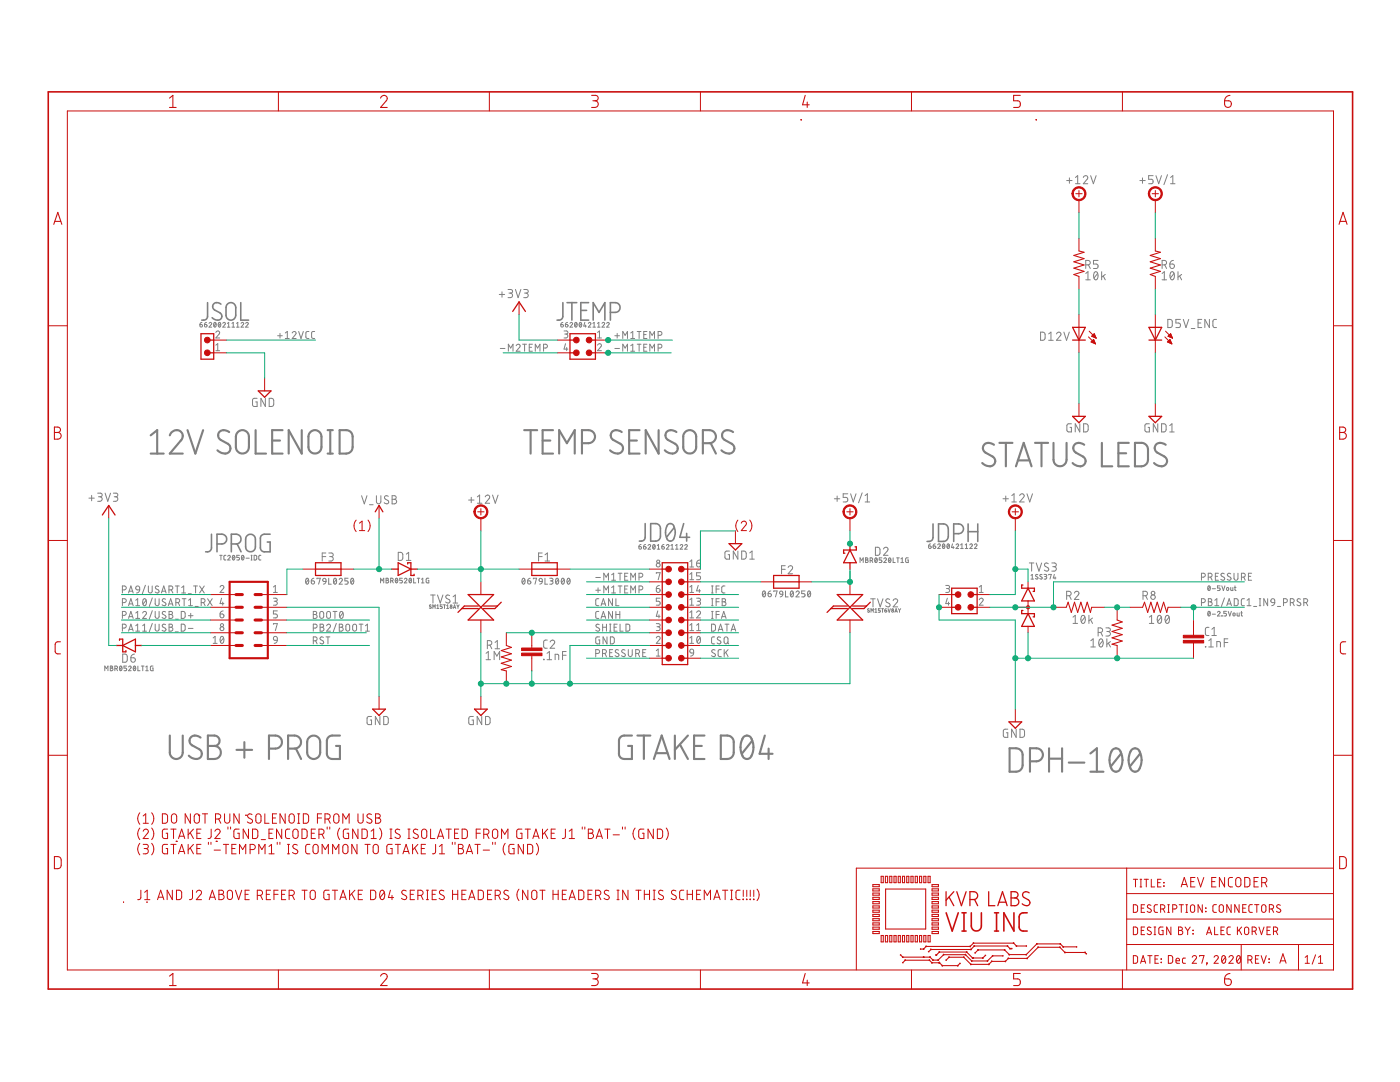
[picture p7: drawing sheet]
<svg xmlns="http://www.w3.org/2000/svg" width="279mm" height="216mm" viewBox="0 0 279 216" stroke-linecap="round" stroke-linejoin="round" font-family="sans-serif">
<g fill="none" stroke="#808080" stroke-width=".42">
<path d="M30.1 90.5h2.6M30.1 86.9l1.3-1.1v4.7M33.9 86.9a1.28 1.28 0 0 1 1.6-1.1 1.28 1.28 0 0 1 .9 1.7l-2.5 3h2.6M37.4 85.8l1.6 4.7 1.5-4.7M45.7 86.2a1.24 1.24 0 0 0-1.4-.3 1.24 1.24 0 0 0-.7 1.2l.4 .7 1.5 .8a1.1 1.1 0 0 1 .3 1.5 1.1 1.1 0 0 1-1.5 .3l-.9-.5M47.4 86.3a1.29 1.29 0 0 1 1.4-.4 1.29 1.29 0 0 1 .9 1.2v2.1a1.3 1.3 0 0 1-1.3 1.3 1.3 1.3 0 0 1-1.3-1.3v-2.1zM51 85.8v4.7h2.1M54.3 87.9h1.6M56.4 85.8h-2.1v4.7h2.1M60.2 85.8v4.7l-2.6-4.7v4.7M61.9 86.3a1.29 1.29 0 0 1 1.4-.4 1.29 1.29 0 0 1 .9 1.2v2.1a1.3 1.3 0 0 1-1.3 1.3 1.3 1.3 0 0 1-1.3-1.3v-2.1zM65.4 85.8h1"/>
<path d="M65.4 90.5h1M65.9 85.8v4.7M67.8 85.8a2.54 2.54 0 0 1 2.1 .3l.4 .5 .1 .5-.1 2.4-.4 .7a2.62 2.62 0 0 1-2.1 .3zM104.6 85.8h2.6M105.9 85.8v4.7M108.3 87.9h1.5M110.4 85.8h-2.1v4.7h2.1M111.6 90.5v-4.7l1.5 2.6 1.6-2.6v4.7M116.1 88.4a2.42 2.42 0 0 0 2.2-.3 1.29 1.29 0 0 0 .4-1.4 1.29 1.29 0 0 0-1.2-.9h-1.4v4.7M124.1 86.2a1.22 1.22 0 0 0-1.4-.3 1.22 1.22 0 0 0-.8 1.2l.5 .7 1.4 .8a1.1 1.1 0 0 1 .3 1.5 1.1 1.1 0 0 1-1.5 .3l-.8-.5M125.6 87.9h1.5M127.6 85.8h-2v4.7h2"/>
<path d="M131.4 85.8v4.7l-2.5-4.7v4.7M135 86.2a1.22 1.22 0 0 0-1.4-.3 1.22 1.22 0 0 0-.8 1.2l.5 .7 1.4 .8a1.1 1.1 0 0 1 .4 1.5 1.1 1.1 0 0 1-1.6 .3l-.8-.5M136.7 86.3a1.29 1.29 0 0 1 1.4-.4 1.29 1.29 0 0 1 .8 1.2v2.1a1.29 1.29 0 0 1-1.3 1.3 1.29 1.29 0 0 1-1.2-1.3v-2.4zM140.3 88.4a2.42 2.42 0 0 0 2.1-.3 1.29 1.29 0 0 0 .4-1.4 1.29 1.29 0 0 0-1.2-.9h-1.3v4.7M141.8 88.4l1.1 2.1M146.3 86.2a1.24 1.24 0 0 0-1.4-.3 1.24 1.24 0 0 0-.8 1.2l.5 .7 1.4 .8a1.1 1.1 0 0 1 .4 1.5 1.1 1.1 0 0 1-1.6 .3l-.8-.5M198.4 88.8a1.28 1.28 0 0 0-1.3-.4 1.28 1.28 0 0 0-.9 1l.3 .7 1.6 1a1.1 1.1 0 0 1 .3 1.5 1.1 1.1 0 0 1-1.5 .3l-.9-.5M199.5 88.4h2.6M200.7 88.4v4.6M202.8 93l1.5-4.6 1.6 4.6M203.1 91.9h2.4M206.6 88.4h2.6"/>
<path d="M207.9 88.4v4.6M210.2 88.4v3.3a1.3 1.3 0 0 0 1.4 1.3 1.3 1.3 0 0 0 1.3-1.3v-3.3M216.4 88.8a1.23 1.23 0 0 0-1.4-.4 1.23 1.23 0 0 0-.8 1.3l.5 .6 1.4 .8a1.1 1.1 0 0 1 .4 1.5 1.1 1.1 0 0 1-1.6 .3l-.8-.5M219.9 88.4v4.6h2.1M223.2 90.4h1.5M225.3 88.4h-2.1v4.6h2.1M226.5 88.4a2.43 2.43 0 0 1 2.1 .2l.4 .5 .1 .6v2.3l-.5 .8a2.5 2.5 0 0 1-2.1 .2zM232.6 88.8a1.22 1.22 0 0 0-1.4-.4 1.22 1.22 0 0 0-.7 1.3l.2 .4 1.7 1a1.1 1.1 0 0 1 .3 1.5 1.1 1.1 0 0 1-1.5 .3l-.9-.5M33.9 146.8v3.4a1.29 1.29 0 0 0 1.3 1.3 1.29 1.29 0 0 0 1.3-1.3v-3.4M40 147.2a1.23 1.23 0 0 0-1.4-.4 1.23 1.23 0 0 0-.8 1.3l.5 .6 1.5 .8a1.1 1.1 0 0 1 .3 1.5 1.1 1.1 0 0 1-1.5 .3l-.9-.5M41.5 146.8h1.3a1.04 1.04 0 0 1 1 1 1.04 1.04 0 0 1-1 1 1.3 1.3 0 0 1 1.3 1.3 1.3 1.3 0 0 1-1.3 1.3h-1.3zM41.5 148.8h1.3"/>
<path d="M47.2 149.6h3.1M48.8 148.1v3.1M53.7 149.4a2.42 2.42 0 0 0 2.1-.4 1.29 1.29 0 0 0 .4-1.4 1.29 1.29 0 0 0-1.2-.8h-1.3v4.6M57.5 149.4a2.42 2.42 0 0 0 2.1-.4 1.29 1.29 0 0 0 .4-1.4 1.29 1.29 0 0 0-1.2-.8h-1.3v4.6M59.1 149.4l1 2M61.6 147.2a1.29 1.29 0 0 1 1.5-.3 1.29 1.29 0 0 1 .8 1.2v2.1a1.3 1.3 0 0 1-1.3 1.3 1.3 1.3 0 0 1-1.3-1.3v-2.1zM67.8 146.8h-1.8l-.6 .5-.2 .5v2.6l.2 .5 .4 .4 .5 .1h1.5v-2.6h-.7M126.1 146.8h-1.8l-.6 .5-.2 .5v2.9l.5 .6 .6 .1h1.5v-2.6h-.8M127.2 146.8h2.6M128.5 146.8v4.6M130.5 151.4l1.6-4.6 1.5 4.6M130.9 150.3h2.3"/>
<path d="M134.7 146.8v4.6M135.7 148.6l1.6 2.8M137.3 146.8l-2.6 2.8M138.5 148.8h1.6M140.6 146.8h-2.1v4.6h2.1M143.8 146.8a2.5 2.5 0 0 1 2.1 .3l.4 .4 .1 .6v2.3l-.5 .8a2.69 2.69 0 0 1-2.1 .2zM148.4 147a1.07 1.07 0 0 1 1.1-.1 1.07 1.07 0 0 1 .7 .9 3.3 3.3 0 0 1-.7 3.5 1.08 1.08 0 0 1-1.5-.9 3.8 3.8 0 0 1 .4-3.4zM150.1 147.8l-2.1 2.6M152.6 146.8l-1 3.6h2.6M153.4 149.4v2M201.5 149.3a2.62 2.62 0 0 1 2.1 .3l.4 .5 .1 .5-.1 2.4-.4 .7a2.82 2.82 0 0 1-2.1 .3zM205.5 151.9a2.42 2.42 0 0 0 2.2-.3 1.3 1.3 0 0 0 .3-1.5 1.3 1.3 0 0 0-1.2-.8h-1.3v4.7"/>
<path d="M209.4 149.3v4.7M209.4 151.4h2.6M212 149.3v4.7M213.3 152.2h3.1M217.6 154h2.6M217.6 150.3l1.3-1v4.7M222.1 149.6a1.05 1.05 0 0 1 1.1-.2 1.05 1.05 0 0 1 .6 1 3.3 3.3 0 0 1-.6 3.5 1.09 1.09 0 0 1-1.6-1 3.7 3.7 0 0 1 .5-3.3zM223.8 150.3l-2.1 2.7M225.9 149.6a1.05 1.05 0 0 1 1.1-.2 1.05 1.05 0 0 1 .6 1 3.3 3.3 0 0 1-.6 3.5 1.09 1.09 0 0 1-1.6-1 3.7 3.7 0 0 1 .5-3.3zM227.6 150.3l-2.1 2.7"/>
</g>
<g fill="none" stroke="#808080" stroke-width=".2">
<path d="M212.9 36h1.1M213.4 35.5v1.1M214.6 35.4l.5-.3v1.6M214.6 36.7h.9M216.2 35.4a.44 .44 0 0 1 .6-.3 .44 .44 0 0 1 .2 .7l-.8 .9h.9M217.7 35.1l.5 1.6 .6-1.6M227.5 36h1.1M228 35.5v1.1M230.1 35.1h-.9v.7h.6a.45 .45 0 0 1 .3 .4 .45 .45 0 0 1-.3 .5h-.6M230.7 35.1l.5 1.6 .6-1.6M233 34.9l-.7 2M233.6 36.7h.9"/>
<path d="M233.6 35.4l.5-.3v1.6M99.6 58.8h1.1M100.2 58.2v1.1M101.4 57.8h.5a.36 .36 0 0 1 .4 .3 .36 .36 0 0 1-.4 .4h-.3M101.9 58.5a.46 .46 0 0 1 .4 .4 .46 .46 0 0 1-.4 .5h-.5M102.9 57.8l.5 1.6 .5-1.6M104.5 57.8h.6a.36 .36 0 0 1 .3 .3 .36 .36 0 0 1-.3 .4h-.4M105 58.5a.46 .46 0 0 1 .4 .4 .46 .46 0 0 1-.4 .5h-.5M216.7 52.9h.4a.44 .44 0 0 0 .5-.5 .44 .44 0 0 0-.5-.4h-.4v1.6M216.7 54.6l.4-.4v1.6M216.7 55.8h.9M217.2 52.9l.4 .7"/>
<path d="M218.4 54.3l.3-.1a.97 .97 0 0 1 0 1.6 1.02 1.02 0 0 1-.3-1.5zM219.1 54.6l-.8 .9M219.1 52h-.9v.7h.6a.45 .45 0 0 1 .3 .4 .45 .45 0 0 1-.3 .5h-.6M219.9 54.2v1.6M220.2 55.1l.4 .7M220.6 54.8l-.7 .5M231.9 52.9h.5a.44 .44 0 0 0 .4-.5 .44 .44 0 0 0-.4-.4h-.5v1.6M231.9 55.8h.9M231.9 54.6l.5-.4v1.6M232.5 52.9l.3 .7M233.5 52.7h.5a.45 .45 0 0 1 .4 .5 .45 .45 0 0 1-.5 .4 .45 .45 0 0 1-.4-.5zM233.7 54.3l.2-.1a.97 .97 0 0 1 0 1.6 1.02 1.02 0 0 1-.2-1.5z"/>
<path d="M234.2 52l-.4 .1-.3 .6M234.3 54.6l-.7 .9M235.1 54.2v1.6M235.4 55.1l.4 .7M235.8 54.8l-.7 .5M39.9 64.7h.3a.26 .26 0 0 1 .2 .3 .26 .26 0 0 1-.3 .3 .26 .26 0 0 1-.2-.3zM40.3 64.3l-.3 .2-.1 .2M40.8 64.7h.3a.26 .26 0 0 1 .2 .3 .26 .26 0 0 1-.2 .3 .26 .26 0 0 1-.3-.3zM41.2 64.3l-.3 .2-.1 .2M41.7 64.5a.26 .26 0 0 1 .4-.2 .26 .26 0 0 1 .1 .4l-.5 .6h.5M42.8 64.4a.44 .44 0 0 1 .4 .4 .44 .44 0 0 1-.4 .4l-.2-.4zM43.1 66.3a.38 .38 0 0 1 .5-.2 .38 .38 0 0 1 .1 .6l-.6 .7h.7"/>
<path d="M43.1 68.9l.4-.3v1.4M43.1 70h.7M43.1 64.5l-.4 .6M43.7 64.4a.44 .44 0 0 1 .4 .4 .44 .44 0 0 1-.4 .4l-.2-.4zM44 64.5l-.4 .6M44.5 64.5a.25 .25 0 0 1 .3-.2 .25 .25 0 0 1 .1 .4l-.4 .6h.5M45.4 65.3h.5M45.4 64.5l.2-.2v1M46.3 65.3h.5M46.3 64.5l.2-.2v1M47.2 65.3h.5M47.2 64.5l.3-.2v1"/>
<path d="M48.1 64.5a.26 .26 0 0 1 .4-.2 .26 .26 0 0 1 .1 .4l-.5 .6h.5M49 64.5a.26 .26 0 0 1 .4-.2 .26 .26 0 0 1 .1 .4l-.5 .6h.6M51.3 79.5h-.7l-.2 .2v1.1l.2 .3h.7v-.9h-.3M53 79.5v1.6l-.9-1.6v1.6M53.7 79.5h.7l.2 .3v.8l-.2 .5h-.7zM55.4 67h.9M55.9 66.5v1M56.9 67.5h.8M56.9 66.4l.4-.3v1.4M58.3 66.4a.38 .38 0 0 1 .6-.2 .38 .38 0 0 1 .1 .6l-.7 .7h.8M59.6 66.1l.5 1.4 .4-1.4M61.7 66.1l-.5 .1-.2 .2 .1 1 .6 .1"/>
<path d="M62.8 66.1l-.4 .1-.2 .2v1l.6 .1M99.8 69.5h1M101.5 70.1v-1.4l.4 .7 .5-.7v1.4M103 69a.39 .39 0 0 1 .6-.3 .39 .39 0 0 1 .1 .6l-.7 .8h.8M104.3 68.7h.8M104.7 68.7v1.4M105.6 69.3h.5M106.3 68.7h-.7v1.4h.7M106.8 70.1v-1.4l.5 .7 .5-.7v1.4M108.5 69.4h.4a.38 .38 0 0 0 .4-.3 .38 .38 0 0 0-.4-.4h-.4v1.4M111.9 64.7h.3a.26 .26 0 0 1 .2 .3 .26 .26 0 0 1-.2 .3 .26 .26 0 0 1-.3-.3zM112.3 64.3l-.3 .2-.1 .2"/>
<path d="M112.6 66l.6 .1 .1 .2-.1 .3-.5 .1M112.8 64.7h.4a.26 .26 0 0 1 .2 .3 .26 .26 0 0 1-.3 .3 .26 .26 0 0 1-.3-.3zM112.9 68.6l-.3 1.1h.7M112.9 66.7a.39 .39 0 0 1 .4 .3 .39 .39 0 0 1-.4 .4h-.3M113.1 69.3v.7M113.3 64.3l-.3 .2-.2 .2M113.7 64.5a.26 .26 0 0 1 .4-.2 .26 .26 0 0 1 .1 .4l-.5 .6h.6M114.8 64.4a.44 .44 0 0 1 .4 .4 .44 .44 0 0 1-.4 .4l-.1-.4zM115.1 64.5l-.4 .6M115.7 64.4a.44 .44 0 0 1 .4 .4 .44 .44 0 0 1-.4 .4l-.1-.4zM116.1 64.5l-.5 .6M116.7 64.3l-.2 .8h.5"/>
<path d="M116.9 64.9v.4M117.4 64.5a.26 .26 0 0 1 .4-.2 .26 .26 0 0 1 .1 .4l-.5 .6h.5M118.3 65.3h.6M118.3 64.5l.3-.2v1M119.2 65.3h.6M119.2 64.5l.3-.2v1M119.3 68.9a.38 .38 0 0 1 .5-.3 .38 .38 0 0 1 .1 .6l-.6 .8h.7M119.3 67.4h.7M119.3 66.3l.3-.3v1.4M120.1 64.5a.26 .26 0 0 1 .4-.2 .26 .26 0 0 1 .1 .4l-.5 .6h.6M121.1 64.5a.26 .26 0 0 1 .3-.2 .26 .26 0 0 1 .1 .4l-.4 .6h.5M122.7 69.5h.9"/>
<path d="M122.7 67h.9M123.2 66.5v1M124.3 67.5v-1.4l.5 .8 .4-.8v1.4M124.3 70.1v-1.4l.5 .7 .4-.7v1.4M125.9 69l.4-.3v1.4M125.9 66.4l.4-.3v1.4M125.9 70.1h.8M125.9 67.5h.8M127.2 68.7h.7M127.2 66.1h.7M127.6 66.1v1.4M127.6 68.7v1.4"/>
<path d="M128.5 69.3h.4M128.5 66.8h.4M129.1 68.7h-.6v1.4h.6M129.1 66.1h-.6v1.4h.6M129.7 67.5v-1.4l.5 .8 .4-.8v1.4M129.7 70.1v-1.4l.5 .7 .4-.7v1.4M131.3 69.4h.4a.38 .38 0 0 0 .4-.3 .38 .38 0 0 0-.4-.4h-.4v1.4M131.3 66.9h.4a.38 .38 0 0 0 .4-.4 .38 .38 0 0 0-.4-.4h-.4v1.4M207.7 66.3h.6l.2 .2a1.33 1.33 0 0 1-.1 1.3l-.7 .1zM209.3 67.9h.9M209.3 66.6l.4-.3v1.6M210.8 66.6a.44 .44 0 0 1 .7-.3 .44 .44 0 0 1 .1 .7l-.8 .9h1"/>
<path d="M212.3 66.3l.6 1.6 .5-1.6M233.1 63.7l.6 .1 .2 .2v1.1l-.2 .2-.6 .1zM235.6 63.7h-.9v.8h.5a.46 .46 0 0 1 .4 .4 .46 .46 0 0 1-.4 .5h-.5M236.2 63.7l.5 1.7 .5-1.7M237.7 65.6h.8M239.1 64.5h.5M239.8 63.7h-.7v1.7h.7M241.4 63.7v1.7l-.9-1.7v1.7M242.8 63.7l-.6 .1-.1 .3 .1 1.2 .6 .1M17.7 99.4h1.1M18.3 98.8v1.1M19.5 98.4h.5a.36 .36 0 0 1 .4 .4 .36 .36 0 0 1-.4 .3h-.3"/>
<path d="M19.9 99.1a.46 .46 0 0 1 .5 .5 .46 .46 0 0 1-.5 .4h-.4M21 98.4l.5 1.6 .6-1.6M22.6 98.4h.6a.36 .36 0 0 1 .3 .4 .36 .36 0 0 1-.3 .3h-.4M23.1 99.1a.46 .46 0 0 1 .4 .5 .46 .46 0 0 1-.4 .4h-.5M72.2 98.9l.5 1.6 .5-1.6M75.1 98.9v1.2a.44 .44 0 0 0 .5 .4 .44 .44 0 0 0 .4-.4v-1.2M77.5 99a.41 .41 0 0 0-.6 0 .41 .41 0 0 0 0 .6l.5 .3a.41 .41 0 0 1 .1 .6 .41 .41 0 0 1-.7-.1l-.1-.1M78.3 98.9h.4a.36 .36 0 0 1 .4 .4 .36 .36 0 0 1-.4 .3 .46 .46 0 0 1 .5 .5 .46 .46 0 0 1-.5 .4h-.4zM78.3 99.6h.4M93.5 99.8h1.1M94 99.2v1.1M95.3 99.1l.4-.3v1.6"/>
<path d="M96.8 99.1a.44 .44 0 0 1 .7-.3 .44 .44 0 0 1 .1 .7l-.8 .9h.9M98.3 98.8l.5 1.6 .6-1.6M166.5 99.5h1.1M167.1 99v1.1M169.2 98.5h-.9v.8h.5a.46 .46 0 0 1 .4 .4 .46 .46 0 0 1-.4 .5h-.5M169.8 98.5l.5 1.7 .5-1.7M172.1 98.3l-.8 2M172.7 98.9l.4-.4v1.7M200.2 99.5h1.1M200.7 99v1.1M201.9 98.9l.5-.4v1.7M203.5 98.9a.44 .44 0 0 1 .6-.4 .44 .44 0 0 1 .2 .8l-.8 .9h.9"/>
<path d="M205 98.5l.5 1.7 .6-1.7M213.8 84.6h-.7l-.1 .2v1.3l.8 .1v-.9h-.2M215.5 84.6v1.6l-.9-1.6v1.6M216.3 84.6l.7 .1a1.33 1.33 0 0 1 .1 1.2l-.2 .2-.6 .1zM229.4 84.6h-.7l-.2 .2v1l.2 .3 .7 .1v-.9h-.3M231.1 84.6v1.6l-.9-1.6v1.6M231.8 84.6h.7l.2 .2v.9l-.2 .4-.7 .1zM233.4 86.2h.9M233.4 84.9l.5-.3v1.6M24.4 117.7h.4a.39 .39 0 0 0 .4-.4 .39 .39 0 0 0-.4-.4h-.4v1.4M25.7 118.3l.4-1.4 .5 1.4M25.8 118h.7"/>
<path d="M27.1 119.8l.4-.3v1.4M27.2 117l.3-.1 .2 .1 .2 .7-.7-.1zM27.9 117.7l-.3 .5-.4 .1M28.6 119.5h.3a.83 .83 0 0 1 0 1.4 .88 .88 0 0 1-.3-1.4zM29 116.8l-.6 1.7M29.2 119.8l-.7 .7M29.6 116.9v1a.38 .38 0 0 0 .4 .4 .38 .38 0 0 0 .4-.4v-1M30.4 119.3l-.6 1.7M31 119.5v1a.39 .39 0 0 0 .4 .4 .39 .39 0 0 0 .3-.4v-1M31.7 117a.35 .35 0 0 0-.6 0 .35 .35 0 0 0 .1 .5l.4 .2a.39 .39 0 0 1-.1 .6 .39 .39 0 0 1-.5-.2M32.2 118.3l.5-1.4 .4 1.4M32.3 118h.7"/>
<path d="M33 119.6l-.4-.1-.2 .3v.2l.6 .3a.38 .38 0 0 1-.1 .6 .38 .38 0 0 1-.6-.2M33.7 117.7h.4a.39 .39 0 0 0 .4-.4 .39 .39 0 0 0-.4-.4h-.4v1.4M34.2 117.7l.3 .6M35 116.9h.8M35.4 116.9v1.4M36.3 117.2l.4-.3v1.4M36.3 118.3h.7M36.4 119.5h.7M36.7 119.5v1.4M37.6 118.5h.6M37.6 119.8l.4-.3v1.4M38.6 116.9h.8"/>
<path d="M39 116.9v1.4M39.8 116.9l1 1.4M40.8 116.9l-1 1.4M41.4 119.5l1 1.4M42.4 119.5l-1 1.4M43.8 110.8h.5M43.9 117.1a.38 .38 0 0 1 .6-.3 .38 .38 0 0 1 .1 .6l-.7 .8h.8M44.1 110.8v.9M44.2 119.4l-.3 1h.8M45.1 110.8h-.3l-.1 .2v.6l.4 .1M45.4 111a.26 .26 0 0 1 .4-.2 .26 .26 0 0 1 .1 .4l-.5 .5h.6M46.5 110.8a.44 .44 0 0 1 .4 .5 .44 .44 0 0 1-.4 .4l-.1-.4z"/>
<path d="M46.8 111l-.4 .5M47.8 110.8h-.5v.4l.4 .1 .1 .1-.1 .3h-.4M48.3 110.8a.44 .44 0 0 1 .4 .5 .44 .44 0 0 1-.4 .4l-.1-.4zM48.7 111l-.5 .5M49.1 111.4h.6M50.1 110.8h.2M50.1 111.7h.2M50.2 110.8v.9M50.7 110.8l.5 .2v.5l-.1 .2h-.4zM52.1 110.8h-.3l-.2 .2 .1 .6 .4 .1M54.6 119.4h.4l.3 .2-.1 .4h-.5M54.6 117.1l.3-.3v1.4"/>
<path d="M54.6 118.2h.8M54.9 120a.39 .39 0 0 1 .5 .4 .39 .39 0 0 1-.5 .4h-.3M61.1 115.5l.1-.1a.6 .6 0 0 1 .4 .6 .6 .6 0 0 1-.4 .5l-.2-.5zM61.6 115.7l-.6 .6M62.1 115.9h.4a.32 .32 0 0 1 .3 .4 .32 .32 0 0 1-.4 .3 .32 .32 0 0 1-.3-.4zM62.6 115.4l-.3 .1-.2 .4M63.3 115.5v-.1h.6l-.3 1.2M64.3 111.1h.7M64.4 115.6l.3-.2 .2 .1 .2 .5h-.5zM65 110.3h-.7v1.7M65.1 116l-.3 .5-.3 .1M65.6 115.4v1.2h.5"/>
<path d="M65.6 110.3h.5a.36 .36 0 0 1 .4 .4 .36 .36 0 0 1-.4 .4h-.3M66.1 111.1a.44 .44 0 0 1 .4 .4 .44 .44 0 0 1-.4 .5h-.5M66.7 115.5l.2-.1a.65 .65 0 0 1 .3 .6 .65 .65 0 0 1-.4 .5l-.3-.5zM67.1 115.7l-.5 .6M67.7 115.7a.32 .32 0 0 1 .4-.3 .32 .32 0 0 1 .1 .5l-.5 .7h.6M69.5 115.4h-.7v.5h.4a.34 .34 0 0 1 .3 .3 .34 .34 0 0 1-.3 .4h-.4M70.1 115.5l.2-.1a.65 .65 0 0 1 .3 .6 .65 .65 0 0 1-.4 .5l-.2-.5zM70.5 115.7l-.5 .6M73.7 100.7h.8M75.9 116.3v-.9l.4 .5 .3-.5v.9M77 115.4l.5 .1-.2 .3 .3 .2-.2 .3h-.4zM77 115.8h.3"/>
<path d="M78 115.9l.4-.1v-.3l-.4-.1v.9M78.3 115.9l.2 .4M79 115.4a.44 .44 0 0 1 .4 .4 .44 .44 0 0 1-.4 .5l-.1-.5zM79.3 115.6l-.4 .5M79.5 110.2h.6l.2 .3 .1 .9-.3 .4h-.6zM80.3 115.4h-.5v.4h.4l.1 .2-.1 .3h-.4M80.7 115.6a.26 .26 0 0 1 .4-.2 .26 .26 0 0 1 0 .4l-.4 .5h.5M81.1 111.8h.9M81.1 110.6l.5-.4v1.6M81.8 115.4a.44 .44 0 0 1 .3 .4 .44 .44 0 0 1-.3 .5l-.2-.5zM82.1 115.6l-.4 .5M82.5 115.4v.9h.5"/>
<path d="M83.2 115.4h.6M83.5 115.4v.9M84.1 116.3h.5M84.1 115.6l.3-.2v.9M85.6 115.4l-.5 .1 .1 .8h.4v-.5h-.2M85.9 118.7h.9M86.4 118.7v1.6M87.3 118.7l.6 1.6 .5-1.6M89.7 118.9a.41 .41 0 0 0-.6-.1 .41 .41 0 0 0 0 .6l.5 .3a.44 .44 0 0 1 0 .6 .44 .44 0 0 1-.7-.2M90.4 119.1l.5-.4v1.6M95.3 100.4h.9M104.3 115.5l.2-.1a.65 .65 0 0 1 .3 .6 .65 .65 0 0 1-.4 .5l-.2-.5z"/>
<path d="M104.7 115.7l-.5 .6M105.3 115.9h.4a.32 .32 0 0 1 .3 .4 .32 .32 0 0 1-.4 .3 .32 .32 0 0 1-.3-.4zM105.8 115.4l-.3 .1-.2 .4M106.4 115.5v-.1h.7l-.3 1.2M107.5 111.1h.7M107.7 115.5l.3-.1 .2 .2v.4h-.5zM108.2 110.3h-.7v1.7M108.2 116l-.1 .3-.4 .3M108.8 115.4v1.2h.5M108.8 110.7l.4-.4v1.7M108.8 112h.9M109.7 115.4h.4l.3 .2-.2 .3h-.4"/>
<path d="M110 115.9l.4 .3-.1 .2-.6 .2M111 115.5l.1-.1a.6 .6 0 0 1 .4 .6 .6 .6 0 0 1-.4 .5l-.3-.5zM111.4 115.7l-.5 .6M112.1 115.5l.1-.1a.6 .6 0 0 1 .4 .6 .6 .6 0 0 1-.4 .5l-.2-.5zM112.6 115.7l-.5 .6M113.3 115.5l.1-.1a.6 .6 0 0 1 .4 .6 .6 .6 0 0 1-.4 .5l-.3-.5zM113.7 115.7l-.5 .6M118.9 115.2h.9M118.9 117.8h.9M119.4 117.3v.9M119.5 119.5h-.4l-.2 .3v.9l.2 .1 .4 .1M120.5 115.8v-1.4l.5 .8 .4-.8v1.4"/>
<path d="M120.5 118.3v-1.4l.5 .8 .4-.8v1.4M122.1 115.8h.8M122.1 118.3h.8M122.1 114.7l.4-.3v1.4M122.1 117.2l.4-.3v1.4M122.2 119.5v1.4l-.7-1.4v1.4M122.9 119.5v1.4h.6M123.4 116.9h.7M123.4 114.4h.7M123.7 114.4v1.4M123.7 116.9v1.4M124.7 117.5h.4"/>
<path d="M124.7 115h.4M125.3 114.4h-.6v1.4h.6M125.3 116.9h-.6v1.4h.6M125.9 115.8v-1.4l.4 .8 .5-.8v1.4M125.9 118.3v-1.4l.4 .8 .5-.8v1.4M127.5 109.1h.3a.26 .26 0 0 1 .2 .3 .26 .26 0 0 1-.3 .2 .26 .26 0 0 1-.2-.3zM127.5 115.2h.4a.39 .39 0 0 0 .4-.4 .39 .39 0 0 0-.4-.4h-.4v1.4M127.5 117.7h.4a.39 .39 0 0 0 .4-.4 .39 .39 0 0 0-.4-.4h-.4v1.4M127.9 108.6l-.3 .2-.1 .3M128.4 109.1h.3a.26 .26 0 0 1 .2 .3 .26 .26 0 0 1-.2 .2 .26 .26 0 0 1-.3-.3zM128.8 108.6l-.3 .2-.1 .3M129.3 108.9a.26 .26 0 0 1 .4-.2 .26 .26 0 0 1 .1 .4l-.5 .5h.6"/>
<path d="M130.4 108.7a.44 .44 0 0 1 .4 .4 .44 .44 0 0 1-.4 .5l-.2-.5zM130.7 108.9l-.4 .5M131 117.4h.4a.39 .39 0 0 1 .4 .5 .39 .39 0 0 1-.4 .3 .39 .39 0 0 1-.4-.4zM131 114.4v-.1h.7l-.3 1.4M131.2 109.6h.5M131.2 108.9l.2-.3v1M131.6 116.8l-.5 .3-.1 .3M131.7 119.4h-.7v.6h.4a.4 .4 0 0 1 .3 .4 .4 .4 0 0 1-.3 .4h-.4M132.1 109.1h.3a.26 .26 0 0 1 .2 .3 .26 .26 0 0 1-.3 .2 .26 .26 0 0 1-.2-.3zM132.5 108.6l-.3 .2-.1 .3M133 108.9a.26 .26 0 0 1 .4-.2 .26 .26 0 0 1 0 .4l-.4 .5h.5M133.9 109.6h.5"/>
<path d="M133.9 108.9l.3-.3v1M134.8 109.6h.5M134.8 108.9l.3-.3v1M135.7 108.9a.26 .26 0 0 1 .4-.2 .26 .26 0 0 1 .1 .4l-.5 .5h.5M136.7 108.9a.26 .26 0 0 1 .3-.2 .26 .26 0 0 1 .1 .4l-.4 .5h.5M137.7 118.2h.7M137.7 112.1l.3-.4v1.4M137.7 114.6l.3-.3v1.4M137.7 117.1l.3-.3v1.4M137.7 119.7l.3-.3v1.4M137.7 115.7h.7M137.7 113.1h.7"/>
<path d="M139 119.4h.6l.2 .2-.2 .4h-.4M139 112.4h.5a.39 .39 0 0 1 .3 .4 .39 .39 0 0 1-.4 .4 .39 .39 0 0 1-.4-.4zM139.3 116.8l-.3 1.1h.8M139.4 120a.39 .39 0 0 1 .4 .4 .39 .39 0 0 1-.4 .4h-.4M139.6 117.6v.6M139.7 111.7l-.4 .2-.3 .5M139.8 114.3h-.8v.6h.5a.39 .39 0 0 1 .3 .4 .39 .39 0 0 1-.3 .4h-.5M142 116.9h.3M142 118.3h.3M142 119.5h.3M142.2 116.9v1.4M142.2 119.5v1.4"/>
<path d="M142.9 117.5h.6M143.5 116.9h-.6v1.4M143.5 119.5h-.6v1.4M144.1 119.5l.7 .1v.4l-.3 .1a.39 .39 0 0 1 .4 .4 .39 .39 0 0 1-.4 .4h-.4zM144.7 116.9h-.4l-.3 .3 .1 .9 .2 .2h.4M145.6 110h-.7l-.2 .2v1l.2 .3 .7 .1v-.9h-.3M147.3 110v1.6l-1-1.6v1.6M148 110h.6l.3 .2v.9l-.3 .4-.6 .1zM149.6 111.6h.9M149.6 110.3l.5-.3v1.6M152.3 118l.1-.1a.6 .6 0 0 1 .4 .6 .6 .6 0 0 1-.4 .6l-.3-.6zM152.7 118.2l-.5 .6"/>
<path d="M153.3 118.4h.4a.33 .33 0 0 1 .2 .4 .33 .33 0 0 1-.3 .3 .33 .33 0 0 1-.3-.3zM153.8 117.9a.54 .54 0 0 0-.5 .5M154.4 118v-.1h.7l-.3 1.2M155.7 118h.4l.1 .6-.5-.1-.1-.2zM156 113.6h.7M156.2 118.6l-.2 .4-.3 .1M156.7 112.9h-.7v1.6M156.8 117.9v1.2h.5M157.3 113.2a.44 .44 0 0 1 .6-.3 .44 .44 0 0 1 .2 .7l-.8 .9h.9M157.9 118v-.1a.6 .6 0 0 1 .5 .6 .6 .6 0 0 1-.5 .6l-.2-.6zM158.3 118.2l-.5 .6M158.9 118.2a.32 .32 0 0 1 .4-.3 .32 .32 0 0 1 .1 .5l-.5 .7h.6"/>
<path d="M160.7 117.9h-.7v.5h.4a.33 .33 0 0 1 .3 .4 .33 .33 0 0 1-.3 .3h-.4M161.3 118l.1-.1a.6 .6 0 0 1 .4 .6 .6 .6 0 0 1-.4 .6l-.3-.6zM161.7 118.2l-.5 .6M171.6 112.2v-.9l.4 .5 .3-.5v.9M172.7 100.2h.9M172.7 111.3l.5 .1v.2l-.2 .1 .2 .2-.1 .3h-.4zM172.7 111.7h.3M173.7 111.8l.4-.1v-.3l-.4-.1v.9M173.8 119.5h.9M174 111.8l.2 .4M174.2 119.5v1.6M174.7 111.4a.44 .44 0 0 1 .4 .4 .44 .44 0 0 1-.4 .4l-.1-.4z"/>
<path d="M174.7 109.2h.6l.3 .3v.9l-.3 .4h-.6zM175 111.5l-.4 .5M175.1 119.5l.6 1.6 .5-1.6M176 111.3h-.5v.4l.4 .1 .1 .1-.1 .3h-.4M176.3 109.6a.45 .45 0 0 1 .7-.4 .45 .45 0 0 1 .1 .7l-.8 .9h.9M176.4 111.5a.26 .26 0 0 1 .4-.2 .26 .26 0 0 1 0 .4l-.4 .5h.5M177.4 111.4a.44 .44 0 0 1 .4 .4 .44 .44 0 0 1-.4 .4l-.1-.4zM177.5 119.6a.41 .41 0 0 0-.6-.1 .41 .41 0 0 0 .1 .7l.5 .2a.44 .44 0 0 1-.1 .7 .44 .44 0 0 1-.7-.2M177.8 111.5l-.4 .5M178.2 119.8a.44 .44 0 0 1 .7-.3 .44 .44 0 0 1 .1 .7l-.8 .9h1M178.2 111.3v.9h.5M178.9 111.3h.6"/>
<path d="M179.2 111.3v.9M179.8 112.2h.5M179.8 111.5l.3-.2v.9M181.3 111.3l-.5 .1v.8h.5v-.5h-.2M185.3 108.9h.3a.26 .26 0 0 1 .2 .3 .26 .26 0 0 1-.2 .3 .26 .26 0 0 1-.3-.3zM185.7 108.5l-.3 .1-.1 .3M186.2 108.9h.3a.26 .26 0 0 1 .2 .3 .26 .26 0 0 1-.2 .3 .26 .26 0 0 1-.3-.3zM186.6 108.5l-.2 .1-.2 .3M187.1 108.7a.26 .26 0 0 1 .4-.2 .26 .26 0 0 1 .1 .4l-.5 .6h.6M188.2 108.6a.44 .44 0 0 1 .4 .4 .44 .44 0 0 1-.4 .4l-.1-.4zM188.5 108.7l-.4 .5M188.7 116.8h.5l.3 .3-.2 .3h-.4"/>
<path d="M189.1 119.4l-.4 1h.8M189.1 108.6a.44 .44 0 0 1 .4 .4 .44 .44 0 0 1-.4 .4l-.1-.4zM189.1 117.4a.39 .39 0 0 1 .4 .4 .39 .39 0 0 1-.4 .4h-.4M189.4 108.7l-.4 .5M190.1 108.5l-.2 .7h.5M190.2 109.1v.4M190.8 108.7a.26 .26 0 0 1 .4-.2 .26 .26 0 0 1 0 .4l-.4 .6h.5M191.7 109.5h.5M191.7 108.7l.3-.2v1M192.6 109.5h.5M192.6 108.7l.3-.2v1M193.5 108.7a.26 .26 0 0 1 .4-.2 .26 .26 0 0 1 .1 .4l-.5 .6h.6"/>
<path d="M194.5 108.7a.26 .26 0 0 1 .3-.2 .26 .26 0 0 1 .1 .4l-.4 .6h.5M195.4 119.7a.38 .38 0 0 1 .6-.3 .38 .38 0 0 1 .1 .6l-.7 .8h.8M195.4 118.2h.8M195.4 117.1l.4-.3v1.4M201.9 100.2h.9M205.4 112.3h.9M205.8 114.8l.2-.2v.9M205.8 115.5h.5M205.9 112.3v1.7M206.8 112.3l.5 1.7 .6-1.7M207.1 114.7l-.3-.1-.1 .2 .4 .4v.2l-.2 .1-.3-.1M208 114.7l-.4-.1-.1 .2 .5 .4v.2l-.2 .1-.3-.1"/>
<path d="M208.4 114.6l.5 .1v.2l-.4 .1M208.6 115l.3 .4-.2 .1h-.3M209.2 112.5a.41 .41 0 0 0-.6-.1 .41 .41 0 0 0-.1 .5l.6 .4a.44 .44 0 0 1 0 .7 .44 .44 0 0 1-.7-.3M209.3 114.7v-.1h.5l-.3 .9M209.9 112.3h.6a.37 .37 0 0 1 .3 .4 .37 .37 0 0 1-.3 .4h-.4M210.4 113.1a.44 .44 0 0 1 .4 .4 .44 .44 0 0 1-.4 .5h-.5M210.4 114.6l-.2 .7h.5M210.6 115.1v.4M212.9 118.9h.4a.44 .44 0 0 0 .5-.5 .44 .44 0 0 0-.5-.4h-.4v1.6M213.4 118.9l.4 .7M214.4 118.3a.45 .45 0 0 1 .7-.3 .45 .45 0 0 1 .1 .7l-.8 .9h.9M228.1 118.9h.5a.44 .44 0 0 0 .4-.5 .44 .44 0 0 0-.4-.4h-.5v1.6"/>
<path d="M228.6 118.9l.4 .7M239.8 115.2h.4a.39 .39 0 0 0 .4-.4 .39 .39 0 0 0-.4-.4h-.4v1.4M241.1 115.2h.4a.39 .39 0 0 0 .4-.4 .39 .39 0 0 0-.4-.4h-.4v1.4M241.2 119.5l.6 .1v.4l-.3 .1a.39 .39 0 0 1 .4 .4 .39 .39 0 0 1-.4 .4h-.3zM241.2 116.9a.44 .44 0 0 1 .4 .5 .44 .44 0 0 1-.4 .4l-.2-.4zM241.5 117.1l-.4 .5M241.6 115.2l.3 .6M241.9 117.5h.7M242.4 119.8l.4-.3v1.4M242.5 115h.5M243.2 114.4h-.7v1.4h.7M243.5 116.9h-.5v.4h.4l.1 .2-.1 .3h-.4"/>
<path d="M243.8 116.9l.4 .9 .3-.9M244.3 114.5l-.4-.1-.2 .3 .1 .3 .5 .2a.39 .39 0 0 1-.1 .6 .39 .39 0 0 1-.6-.2M244.4 119.3l-.6 1.7M244.9 117.2l.3 .2-.1 .4-.3-.1zM245.6 117.2v.5l.2 .1h.2v-.6M245.6 114.5l-.4-.1-.3 .3 .6 .5a.38 .38 0 0 1 0 .6 .38 .38 0 0 1-.6-.2M246.3 114.4v1a.39 .39 0 0 0 .4 .4 .39 .39 0 0 0 .4-.4v-1M246.3 119.5h.6l.2 .2v.9l-.2 .2-.6 .1zM246.4 117.2h.3M246.5 116.9v.8l.2 .1M247.8 115.2h.3a.39 .39 0 0 0 .4-.4 .39 .39 0 0 0-.4-.4h-.3v1.4M248.2 115.2l.3 .6"/>
<path d="M248.3 119.5h-.4l-.2 .3 .1 .9 .1 .1 .4 .1M248.9 119.8l.4-.3v1.4M249.2 115h.4M249.8 114.4h-.6v1.4h.6M251.3 119.5h.3M251.5 119.5v1.4M253 119.5v1.4l-.8-1.4v1.4M253.7 119.6l.3-.1 .3 .1 .1 .6h-.5l-.3-.1zM259.5 119.6a.35 .35 0 0 0-.5-.1 .35 .35 0 0 0 0 .5l.4 .3a.38 .38 0 0 1 0 .6 .38 .38 0 0 1-.6-.2M20.9 133.8v-.9l.3 .5 .3-.5v.9M22 132.9h.4l.1 .2-.2 .2 .2 .2-.1 .3h-.4zM22 133.3h.3"/>
<path d="M22.9 133.4l.5-.1v-.3l-.5-.1v.9M23.2 133.4l.3 .4M24 132.9a.44 .44 0 0 1 .4 .5 .44 .44 0 0 1-.4 .4l-.2-.4zM24.3 133.1l-.4 .5M24.4 120.2h.4a.39 .39 0 0 0 .4-.3 .39 .39 0 0 0-.4-.4h-.4v1.4M24.4 125.3h.4a.39 .39 0 0 0 .4-.4 .39 .39 0 0 0-.4-.4h-.4v1.4M24.4 122.8h.4a.39 .39 0 0 0 .4-.4 .39 .39 0 0 0-.4-.4h-.4v1.4M24.5 130.5l.6 .1 .3 .2v.9l-.3 .4h-.6zM25.3 132.9h-.6v.4h.5l.1 .2-.1 .3h-.5M25.7 133.1a.26 .26 0 0 1 .3-.2 .26 .26 0 0 1 .1 .4l-.4 .5h.5M25.7 120.9l.4-1.4 .5 1.4M25.7 125.9l.4-1.4 .5 1.4"/>
<path d="M25.7 123.4l.4-1.4 .5 1.4M25.8 120.5h.7M25.8 123h.7M25.8 125.6h.7M26.1 131.3h.5a.45 .45 0 0 1 .4 .5 .45 .45 0 0 1-.5 .3 .45 .45 0 0 1-.4-.4zM26.7 132.9a.44 .44 0 0 1 .4 .5 .44 .44 0 0 1-.4 .4l-.1-.4zM26.8 130.5l-.2 .1a.68 .68 0 0 0-.5 .7M27.1 133.1l-.5 .5M27.1 122.3l.4-.3v1.4M27.1 124.9l.4-.4v1.4M27.1 120.9h.8M27.1 123.4h.8"/>
<path d="M27.1 125.9h.8M27.5 132.9v.9h.4M28.2 132.9h.5M28.5 122.3a.38 .38 0 0 1 .5-.3 .38 .38 0 0 1 .1 .6l-.6 .8h.7M28.5 125.9h.7M28.5 124.9l.4-.4v1.4M28.5 132.9v.9M29.1 133.8h.5M29.1 133.1l.2-.2v.9M30.4 124.4l-.6 1.7M30.4 121.9l-.6 1.6M30.5 132.9h-.4l-.1 .2 .1 .7h.4v-.5h-.1"/>
<path d="M31 124.5v1.1a.39 .39 0 0 0 .4 .3 .39 .39 0 0 0 .3-.3v-1.1M31 122v1a.39 .39 0 0 0 .4 .4 .39 .39 0 0 0 .3-.4v-1M33 124.7l-.4-.1-.2 .3v.2l.6 .2a.38 .38 0 0 1-.1 .7 .38 .38 0 0 1-.6-.2M33 122.1l-.4-.1-.2 .3v.2l.6 .3a.38 .38 0 0 1-.1 .6 .38 .38 0 0 1-.6-.2M33.6 120.9l.5-1.4 .4 1.4M33.7 120.5h.7M33.7 124.5l.7 .2v.2l-.3 .3a.39 .39 0 0 1 .4 .4 .39 .39 0 0 1-.4 .3h-.4zM33.7 122l.7 .1v.3l-.3 .2a.39 .39 0 0 1 .4 .4 .39 .39 0 0 1-.4 .4h-.4zM33.7 125.2h.4M33.7 122.6h.4M35 126.1h.6M35 123.5h.6"/>
<path d="M35.1 120.2h.4a.39 .39 0 0 0 .4-.3 .39 .39 0 0 0-.4-.4h-.4v1.4M35.6 120.2l.3 .7M36.2 124.5l.5 .1 .2 .2 .1 .8-.3 .3h-.5zM36.2 122h.5l.2 .2 .1 .8-.3 .4h-.5zM37.6 125.4h.9M37.6 122.9h.9M37.6 120.9h.8M38.1 122.4v.9M38.9 121h.7M40.2 120.2h.3a.39 .39 0 0 0 .4-.3 .39 .39 0 0 0-.4-.4h-.3v1.4M40.6 120.2l.3 .7M42.5 127.3l.4-.3v1.4"/>
<path d="M42.5 128.4h.8M43.9 122.5h.5a.39 .39 0 0 1 .3 .4 .39 .39 0 0 1-.4 .4 .39 .39 0 0 1-.4-.4zM44.1 127.1l.2-.1a.83 .83 0 0 1 0 1.4 .88 .88 0 0 1-.2-1.3zM44.4 120.1v.7M44.5 121.9l-.5 .3-.1 .3M44.6 127.3l-.6 .8M54.6 124.6v-.2h.8l-.5 1.4M54.7 127.1l.2-.1 .3 .1 .2 .7-.7-.1zM55.4 121.9h-.8v.6h.4a.4 .4 0 0 1 .4 .4 .4 .4 0 0 1-.4 .4h-.4M55.4 127.8l-.3 .4-.4 .2M62.5 127.9h.4a.39 .39 0 0 0 .4-.4 .39 .39 0 0 0-.4-.4h-.4v1.4M62.5 122l.6 .1 .1 .3-.3 .2a.39 .39 0 0 1 .4 .4 .39 .39 0 0 1-.4 .4h-.4z"/>
<path d="M62.5 125.3h.4a.39 .39 0 0 0 .4-.4 .39 .39 0 0 0-.4-.4h-.4v1.4M62.5 122.6h.4M63 127.9l.3 .6M63.9 124.5l.6 .2 .1 .2-.3 .3a.39 .39 0 0 1 .4 .4 .39 .39 0 0 1-.4 .3h-.4zM63.9 125.2h.4M63.9 122.1l.3-.1 .3 .1 .1 .9a.39 .39 0 0 1-.4 .4 .39 .39 0 0 1-.4-.4zM64.5 127.2l-.4-.1-.2 .3 .6 .5a.38 .38 0 0 1-.1 .6 .38 .38 0 0 1-.6-.2M65.1 127.1h.7M65.2 124.9a.38 .38 0 0 1 .5-.3 .38 .38 0 0 1 .1 .6l-.6 .7h.8M65.3 122.1l.3-.1 .2 .1 .2 .9a.38 .38 0 0 1-.4 .4 .38 .38 0 0 1-.4-.4zM65.4 127.1v1.4M66.5 122h.7"/>
<path d="M66.8 122v1.4M67.1 124.4l-.6 1.7M67.7 124.5l.6 .2 .1 .2-.3 .3a.39 .39 0 0 1 .4 .4 .39 .39 0 0 1-.4 .3h-.4zM67.7 125.2h.4M67.9 122.1l.2-.1a.83 .83 0 0 1 0 1.4 .88 .88 0 0 1-.2-1.3zM68.4 122.3l-.6 .8M69.1 124.7l.3-.2 .3 .2 .1 .9a.38 .38 0 0 1-.4 .3 .38 .38 0 0 1-.4-.3zM70.5 124.7l.3-.2 .3 .2 .1 .9a.39 .39 0 0 1-.4 .3 .39 .39 0 0 1-.4-.3zM71.7 124.5h.7M72.1 124.5v1.4M72.9 124.9l.4-.4v1.4M72.9 125.9h.8"/>
<path d="M86 120.8l-.2-.1-.1 .2 .4 .3v.1h-.4M86.4 121.4v-.7l.2 .4 .2-.4v.7M87.2 120.9l.2-.2v.7M87.2 121.4h.4M88.3 120.7h-.4v.3h.3l.1 .2-.1 .2h-.3M88.5 120.7h.4M88.7 120.7v.7M89.1 121.4h.4M89.1 120.9l.2-.2v.7M90.4 120.3h.9M90.5 121.4l.2-.7 .3 .7M90.5 121.2h.4"/>
<path d="M91.2 120.7l.2 .3M91.4 121v.4M91.6 120.7l-.2 .3M97 130.4l.5-.4v1.6M97 131.6h.9M97.3 128.7h.4a.46 .46 0 0 0 .4-.4 .46 .46 0 0 0-.4-.5h-.4v1.7M97.8 128.7l.3 .8M98.6 131.6v-1.6l.6 .9 .5-.9v1.6M98.8 128.2l.5-.4v1.7M98.8 129.5h.9M108.5 131.6h.1zM109.2 131.6h.9"/>
<path d="M109.2 130.4l.4-.4v1.6M109.2 127.7l-.5 .1-.2 .3v1l.2 .2h.5M109.8 128.1a.45 .45 0 0 1 .6-.3 .45 .45 0 0 1 .2 .7l-.8 .8h.9M110.8 131.6v-1l.7 .1v.9M112.3 130.7h.7M113 130h-.7v1.6M118.9 130.4h.4a.38 .38 0 0 0 .4-.4 .38 .38 0 0 0-.4-.4h-.4v1.4M119.5 122h-.4l-.2 .3v.9l.2 .2h.4M119.6 124.7a.35 .35 0 0 0-.5-.1 .35 .35 0 0 0 0 .5l.4 .2a.38 .38 0 0 1 0 .7 .38 .38 0 0 1-.6-.2M119.7 127.1h-.6l-.2 .2v.9l.2 .3h.6v-.8h-.3M120 123.4l.4-1.4 .5 1.4M120 120.9l.4-1.4 .5 1.4"/>
<path d="M120.1 120.5h.7M120.1 123h.7M120.2 130.4h.4a.38 .38 0 0 0 .4-.4 .38 .38 0 0 0-.4-.4h-.4v1.4M120.3 125.2h.7M120.3 124.5v1.4M120.7 130.4l.3 .6M121 124.5v1.4M121.1 127.1v1.4l-.7-1.4v1.4M121.6 124.5h.3M121.6 125.9h.3M121.7 130.2h.4M121.8 124.5v1.4"/>
<path d="M121.8 127.1h.5l.3 .2v.8l-.3 .3-.5 .1zM122.2 122v1.4l-.7-1.4v1.4M122.3 129.6h-.6v1.4h.6M122.6 125.2h.4M122.9 122v1.4M122.9 122.6h.8M123.2 124.5h-.6v1.4h.6M123.4 129.7l-.4-.1-.2 .3 .1 .3 .5 .2a.39 .39 0 0 1-.1 .6 .39 .39 0 0 1-.6-.2M123.7 122v1.4M123.7 124.5v1.4h.7M124.7 129.7l-.4-.1-.2 .3v.2l.6 .3a.38 .38 0 0 1-.1 .6 .38 .38 0 0 1-.6-.2M124.9 124.5l.6 .1 .2 .2v.9l-.2 .2h-.6z"/>
<path d="M125.4 129.6v1a.39 .39 0 0 0 .4 .4 .39 .39 0 0 0 .4-.4v-1M126.9 130.4h.4a.38 .38 0 0 0 .3-.4 .38 .38 0 0 0-.3-.4h-.4v1.4M127.3 130.4l.3 .6M128.3 130.2h.4M128.9 129.6h-.6v1.4h.6M131 127.3a.38 .38 0 0 1 .5-.3 .38 .38 0 0 1 .1 .6l-.6 .8h.7M131 124.4h.4l.3 .3-.1 .3-.5 .1M131 129.8l.4-.3v1.4M131 130.9h.7M131.3 121.9l-.3 1.1h.7M131.4 125.1a.39 .39 0 0 1 .3 .3 .39 .39 0 0 1-.3 .4h-.4M131.5 122.7v.6"/>
<path d="M137.7 120.8h.7M137.7 123.3h.7M137.7 128.4h.7M137.7 125.8h.7M137.7 127.3l.3-.3v1.4M137.7 122.2l.3-.3v1.4M137.7 124.8l.3-.4v1.4M137.8 129.6l.2-.1 .3 .1 .1 .7-.6-.1zM138.4 130.3l-.1 .4-.5 .2M139 122.2a.39 .39 0 0 1 .6-.3 .39 .39 0 0 1 .1 .6l-.7 .8h.8M139 125.8h.8M139 124.8l.4-.4v1.4"/>
<path d="M139.2 127.1l.2-.1a.83 .83 0 0 1 0 1.4 .88 .88 0 0 1-.2-1.3zM139.7 127.3l-.6 .8M142 124.5l.5 .1 .2 .2 .1 .8-.3 .3h-.5zM142 122h.3M142 120.9h.3M142 123.4h.3M142.2 122v1.4M142.6 127.1h-.4l-.2 .3v.9l.2 .2h.4M142.7 129.7l-.5-.1-.2 .3 .1 .2 .5 .3a.38 .38 0 0 1 0 .6 .38 .38 0 0 1-.6-.2M142.9 122.6h.6M142.9 120.1h.6M143.3 125.9l.5-1.4 .5 1.4"/>
<path d="M143.5 125.6h.7M143.5 122h-.6v1.4M143.8 127.2l-.5-.1-.1 .3v.2l.5 .3a.38 .38 0 0 1 0 .6 .38 .38 0 0 1-.6-.2M144 129.6h-.5l-.2 .3v.9l.2 .2h.5M144 123.4l.4-1.4 .5 1.4M144.1 123h.7M144.1 120.1h.4M144.5 129.6v1.4M144.6 127.2l.3-.1 .3 .1 .1 .9a.39 .39 0 0 1-.4 .4 .39 .39 0 0 1-.4-.4zM144.7 124.5h.8M144.8 130.2l.5 .8M145.1 124.5v1.4"/>
<path d="M145.1 128.2l.3 .3M145.3 129.6l-.8 .9M145.9 125.9l.5-1.4 .4 1.4M146 125.6h.7M173.5 121.5h-.3l-.1 .1 .4 .3v.2h-.4M173.8 122.2v-.7l.3 .4 .2-.4v.7M174.6 121.6l.2-.1v.7M174.6 122.2h.4M175.7 121.5h-.4v.3h.3l.1 .1-.1 .3h-.3M175.9 121.5h.4M176.1 121.5v.7M176.6 121.8h.3l.1 .1"/>
<path d="M176.6 121.8l.1 .3 .3-.1M176.9 121.5l-.3 .3M177 121.9v.1M177.2 121.5l.3 .7 .2-.7M178.6 122.2l.2-.7 .3 .7M178.6 122h.4M179.3 121.5l.2 .3M179.5 121.8v.4M179.7 121.5l-.2 .3M189.3 120.1v.7M214.1 123.1l.5-.3v1.6M214.1 124.4h1"/>
<path d="M215.9 122.9l.3-.1a.95 .95 0 0 1 0 1.6 1 1 0 0 1-.3-1.5zM216.5 123.1l-.7 .9M217.3 122.8v1.6M217.6 123.6l.4 .8M217.7 127.8l.5-.3v1.6M217.7 129.1h.9M218 123.3l-.7 .6M219.2 126.2h.4a.46 .46 0 0 0 .4-.5 .46 .46 0 0 0-.4-.4h-.4v1.6M219.5 127.6l.2-.1a.95 .95 0 0 1 0 1.6 1.02 1.02 0 0 1-.2-1.5zM219.7 126.2l.3 .7M220.1 127.8l-.7 .9M220.7 125.3h.6a.36 .36 0 0 1 .3 .3 .36 .36 0 0 1-.3 .4h-.4"/>
<path d="M220.9 127.5v1.6M221.1 126a.46 .46 0 0 1 .5 .5 .46 .46 0 0 1-.5 .4h-.4M221.2 128.3l.4 .8M221.6 128l-.7 .6M229.4 124.4h.9M229.4 123.1l.4-.3v1.6M231.1 122.9l.3-.1a.95 .95 0 0 1 0 1.6 1 1 0 0 1-.3-1.5zM231.8 123.1l-.8 .9M232.7 122.9l.3-.1a.95 .95 0 0 1 0 1.6 1 1 0 0 1-.3-1.5zM233.3 123.1l-.7 .9M239.8 120.2h.4a.39 .39 0 0 0 .4-.3 .39 .39 0 0 0-.4-.4h-.4v1.4M240.6 129v.1z"/>
<path d="M241.2 120.1h.3M241.2 122a.44 .44 0 0 1 .4 .4 .44 .44 0 0 1-.4 .5l-.2-.5zM241.2 129.1h.9M241.2 127.8l.5-.3v1.6M241.3 125.2h-.5l-.2 .4v1l.2 .2h.5M241.5 122.2l-.4 .5M241.9 126.8h.9M241.9 125.6l.4-.4v1.6M241.9 122.6h.7M242.4 120.9h.8M242.8 129.1v-1.1l.7 .1 .1 1M243 122.2a.26 .26 0 0 1 .3-.2 .26 .26 0 0 1 .1 .4l-.4 .5h.5"/>
<path d="M243.8 122.9h.1M244.3 128.2h.7M244.8 122h-.6v.4h.4l.2 .2-.1 .3h-.5M244.8 120.9l.5-1.4 .5 1.4M244.9 120.5h.7M245 127.5h-.7v1.6M245.1 122l.3 .9 .3-.9M246.1 122.4h.4l-.1 .5-.3-.1zM246.9 122.3v.5l.2 .1h.2v-.6M247.6 122.3h.3M247.8 122v.8l.1 .1M248.9 120.9h.8"/>
<path d="M250.2 121h.6M251.3 120.9h.3M254.4 120.2l-.3 .5-.3 .2M254.9 121h.7M256.2 120.2h.3a.39 .39 0 0 0 .4-.3 .39 .39 0 0 0-.4-.4h-.3v1.4M257.5 120.2h.4a.39 .39 0 0 0 .4-.3 .39 .39 0 0 0-.4-.4h-.4v1.4M258 120.2l.3 .7M260.2 120.2h.4a.39 .39 0 0 0 .4-.3 .39 .39 0 0 0-.4-.4h-.4v1.4M260.7 120.2l.3 .7M74.1 143h-.5l-.3 .2v1l.2 .4h.6v-.9h-.2M75.8 143v1.6l-.9-1.6v1.6M76.6 143h.6l.2 .2 .1 .9-.3 .4-.6 .1z"/>
<path d="M94.5 143h-.6l-.3 .2v1l.2 .4h.7v-.9h-.3M96.1 143v1.6l-.9-1.6v1.6M96.9 143h.6l.3 .2a1.33 1.33 0 0 1-.1 1.3l-.8 .1zM201.1 145.5h-.5l-.3 .2-.1 1.1 .2 .3h.7v-.9h-.2M202.8 145.5v1.6l-.9-1.6v1.6M203.6 145.5h.6l.2 .3 .1 .9-.3 .4h-.6z"/>
<circle cx="131.4" cy="112.8" r=".39"/>
<circle cx="131.4" cy="112.1" r=".31"/>
<circle cx="230.1" cy="118.3" r=".37"/>
<circle cx="230.1" cy="119.2" r=".45"/>
<circle cx="44.3" cy="125.5" r=".39"/>
<circle cx="44.3" cy="124.7" r=".31"/>
<circle cx="90" cy="121.2" r=".2"/>
<circle cx="90" cy="120.8" r=".16"/>
<circle cx="178.1" cy="121.6" r=".16"/>
<circle cx="178.2" cy="122" r=".2"/>
</g>
<g fill="none" stroke="#808080" stroke-width=".32">
<path d="M41.4 60.4v2.9l-.4 .5-.7 .1M44.1 60.7a.89 .89 0 0 0-1.2-.3 .89 .89 0 0 0-.4 1.2l.3 .2 1.1 .6a.85 .85 0 0 1 .2 1.2 .85 .85 0 0 1-1.2 .2l-.6-.4M45.4 60.6a.97 .97 0 0 1 1.1-.1 .97 .97 0 0 1 .6 .9v1.5a.97 .97 0 0 1-1 1 .97 .97 0 0 1-1-1v-1.5zM48 60.4v3.5h1.6M112.3 60.4v2.9l-.3 .5-.8 .1M113.2 60.4h1.9M114.1 60.4v3.5M115.9 61.9h1.2M117.5 60.4h-1.6v3.5h1.6M118.4 63.9v-3.5l1.1 1.9 1.2-1.9v3.5M121.8 62.3a1.72 1.72 0 0 0 1.7-.3 .97 .97 0 0 0 .2-1 .97 .97 0 0 0-.9-.6h-1v3.5M42.2 106.6v2.9l-.4 .5-.8 .1"/>
<path d="M43.3 108.5h1a.97 .97 0 0 0 .9-.9 .97 .97 0 0 0-.9-1h-1v3.5M46.2 108.5a1.72 1.72 0 0 0 1.7-.3 .97 .97 0 0 0 .1-1 .97 .97 0 0 0-.9-.6h-.9v3.5M47.3 108.5l.8 1.6M49.2 107a.98 .98 0 0 1 1.1-.4 .98 .98 0 0 1 .7 1v1.5a.97 .97 0 0 1-1 1 .97 .97 0 0 1-1-1v-1.5zM53.9 106.6h-1.4a.75 .75 0 0 0-.5 .8v1.9l.1 .4 .3 .3 1.5 .1v-1.9h-.6M128.8 104.5l-.1 2.9-.3 .5-.8 .1M129.9 104.5a1.76 1.76 0 0 1 1.6 .3l.3 .7v1.8l-.3 .4a1.76 1.76 0 0 1-1.6 .3zM133.2 104.8a.81 .81 0 0 1 .9-.3 .81 .81 0 0 1 .5 .9 2.3 2.3 0 0 1-.6 2.5h-.4a2.39 2.39 0 0 1-.5-2.9zM134.6 105.3l-1.6 1.9M136.4 104.5l-.7 2.7h1.9M137 106.4v1.6M186.2 104.5l-.1 3.2-.5 .3h-.6"/>
<path d="M187.3 104.5a1.74 1.74 0 0 1 1.7 .3l.3 .7v1.6l-.3 .7a1.74 1.74 0 0 1-1.7 .2zM190.3 106.5a1.72 1.72 0 0 0 1.7-.3 .97 .97 0 0 0 .2-1.1 .97 .97 0 0 0-.9-.6h-1v3.5M193.2 104.5v3.5M193.2 106.1h1.9M195.1 104.5v3.5"/>
</g>
<g fill="none" stroke="#c90d0c" stroke-width=".2">
<path d="M55.6 18.3v3.8M97.7 18.3v3.8M139.8 18.3v3.8M181.9 18.3v3.8M224 18.3v3.8M13.4 22.1h252.7v171.4h-252.7zM214.7 38.7h1.3M215.3 38v1.3M215.3 39.9v2.6M229.9 38.7h1.3M230.6 38v1.3M230.6 39.9v2.6"/>
<path d="M215.3 47.5v2.6M215.3 55.2v2.5M230.6 47.5v2.6M230.6 55.2v2.5M9.6 65h3.8M42.7 70.4h2.5M42.7 67.9h2.5M52.8 75.5v2.5M103.6 60.2v2.6M111.2 70.4h2.5M111.2 67.9h2.5M118.8 70.4h2.6"/>
<path d="M118.8 67.9h2.6M215.3 62.8v7.6M217.2 67.2l1.4 1.4M217.4 66.1l1.4 1.4M217.8 68.2h.7M217.9 67.1l.9 .4M217.9 67.1h.7M217.9 68.3h.6M217.9 68.1h.5M218 67h.5M218 67.9h.4M218.1 66.8h.4"/>
<path d="M218.2 67.2h.5M218.2 67.8h.1M218.2 68.4h.3M218.2 66.7h.2M218.2 67.7l.4 .9-.9-.4zM218.4 66.6h.1M218.4 66.6l.4 .9M218.4 66.6l-.5 .5M218.5 67.3h.2M218.5 68.5h.1M218.7 67.5h.1M230.6 62.8v7.6"/>
<path d="M232.5 67.2l1.4 1.4M232.6 66.1l1.4 1.4M233 68.2h.7M233.1 67.1h.7M233.2 68.3h.5M233.2 68.1h.4M233.2 67h.6M233.3 67.9h.3M233.3 66.8h.4M233.4 67.2h.5M233.4 67.8h.1M233.4 68.4h.4"/>
<path d="M233.5 66.7h.2M233.5 67.7l.4 .9-.9-.4zM233.6 66.6h.1M233.6 66.6l.4 .9M233.6 66.6l-.5 .5 .9 .4M233.7 67.3h.2M233.7 68.5h.1M234 67.5h.1M266.1 65h3.8M215.3 80.5v2.6M230.6 80.5v2.6M9.6 107.8h3.8"/>
<path d="M21.7 100.9v2.5M42 118.6h5.1M52.2 118.6h5.1M60.4 113.6h2.6M68.1 113.6h2.5M71.1 103.8a1.75 1.75 0 0 0 0 2.3M71.7 104.4l.6-.4v1.9M71.7 105.9h1.1M73.4 103.8a1.75 1.75 0 0 1 0 2.3M75.6 100.9v2.5M95.3 102.1h1.3M96 101.5v1.3"/>
<path d="M96 103.4v2.5M96 116.1v2.5M103.6 113.6h2.5M111.2 113.6h2.5M129.6 118.6h2.6M129.6 116.1h2.6M129.6 113.6h2.6M137.2 118.6h2.6M137.2 116.1h2.6M137.2 113.6h2.6M146.8 105.9v2.6M147.3 103.8a1.75 1.75 0 0 0 0 2.3"/>
<path d="M147.9 104.4a.51 .51 0 0 1 .8-.4 .51 .51 0 0 1 .1 .8l-.9 1.1h1.1M149.6 103.8a1.75 1.75 0 0 1 0 2.3M151.8 116.1h2.6M159.5 116.1h2.5M169 102.1h1.3M169.6 101.5v1.3M169.6 103.4v2.5M169.6 116.1v2.5M187.4 118.6h2.5M195 118.6h2.5M202 102.1h1.3M202.6 101.5v1.3"/>
<path d="M202.6 103.4v2.5M205.2 116.1v1.3M205.2 119.9v2.5M266.1 107.8h3.8M42 121.2h5.1M42 123.7h5.1M42 126.3h5.1M42 128.8h5.1M52.2 121.2h5.1M52.2 123.7h5.1M52.2 126.3h5.1M52.2 128.8h5.1"/>
<path d="M75.6 139v2.5M96 123.7v2.6M96 139v2.5M101 126.3v2.5M101 133.9v2.5M106.1 126.3v3M106.1 130.8v3.1M129.6 121.2h2.6M129.6 123.7h2.6M129.6 126.3h2.6M129.6 128.8h2.6M129.6 131.3h2.6"/>
<path d="M137.2 121.2h2.6M137.2 123.7h2.6M137.2 126.3h2.6M137.2 128.8h2.6M137.2 131.3h2.6M169.6 123.7v2.6M187.4 121.2h2.5M195 121.2h2.5M202.6 121.2h2.6M205.2 125v1.3M210.2 121.2h2.6M217.9 121.2h2.5"/>
<path d="M222.9 121.2v2.5M222.9 128.8v2.5M225.5 121.2h2.5M233.1 121.2h2.5M238.2 123.7v3.1M238.2 128.3v3M9.6 150.7h3.8M202.6 141.5v2.5M266.1 150.7h3.8M27.9 162.2a1.78 1.78 0 0 0 0 2.3M27.9 165.2a1.78 1.78 0 0 0 0 2.3M27.9 168.3a1.78 1.78 0 0 0 0 2.3"/>
<path d="M28.1 177.6v1.6l-.2 .3h-.4M28.6 165.9a.5 .5 0 0 1 .7-.4 .5 .5 0 0 1 .1 .8l-.8 1h1M28.6 168.5h.6a.41 .41 0 0 1 .4 .4 .41 .41 0 0 1-.4 .4h-.4M28.6 162.8l.5-.4v1.9M28.6 164.3h1M28.9 179.5h1M28.9 178.1l.5-.5v1.9M29.1 169.3a.53 .53 0 0 1 .5 .5 .53 .53 0 0 1-.5 .6h-.5M30.3 162.2a1.78 1.78 0 0 1 0 2.3M30.3 165.2a1.78 1.78 0 0 1 0 2.3M30.3 168.3a1.78 1.78 0 0 1 0 2.3M31.4 179.5l.7-1.9 .6 1.9"/>
<path d="M31.6 179h.9M32.4 162.4h.7l.3 .4v1.1l-.3 .4h-.7zM33.4 165.4l-.7 .1-.3 .2v1.2l.3 .4h.7v-1h-.3M33.4 168.5h-.7l-.3 .2v1.2l.3 .4 .7 .1v-1.1h-.3M34.1 165.4h1M34.1 168.5h1M34.3 162.6l.3-.2 .5 .2 .2 1.1a.53 .53 0 0 1-.6 .6 .53 .53 0 0 1-.5-.6zM34.4 177.6v1.9l-1-1.9v1.9M34.6 165.4v1.9M34.6 168.5v1.9M35.2 177.6l.7 .1 .3 .3v1.2l-.3 .3h-.7zM35.6 167.3l.7-1.9 .6 1.9"/>
<path d="M35.6 170.4l.7-1.9 .6 1.9M35.8 166.9h.9M35.8 169.9h.9M37.5 165.4v1.9M37.5 168.5v1.9M38 166.2l.6 1.1M38 169.2l.6 1.2M38 162.4v1.9l-1-1.9v1.9M38.4 177.6v1.6l-.2 .3h-.4M38.6 165.4l-1.1 1.2M38.6 168.5l-1.1 1.1M38.9 162.6l.3-.2 .5 .2 .1 1.1a.52 .52 0 0 1-.5 .6 .52 .52 0 0 1-.5-.6z"/>
<path d="M39.2 178.1a.51 .51 0 0 1 .7-.4 .51 .51 0 0 1 .2 .8l-.9 1h1M39.3 166.3h.6M39.3 169.3h.6M40.1 165.4h-.8v1.9h.8M40.1 168.5h-.8v1.9h.8M40.4 162.4h1M40.9 162.4v1.9M41.6 168.1v.4M41.8 179.5l.6-1.9 .6 1.9M41.9 179h.9M42.1 168.1v.4M42.1 165.4v1.7l-.2 .2h-.4"/>
<path d="M42.7 169.6h1.3M42.9 165.9a.51 .51 0 0 1 .7-.4 .51 .51 0 0 1 .2 .8l-.9 1h1M43 163.4h.5a.52 .52 0 0 0 .6-.5 .52 .52 0 0 0-.6-.5h-.5v1.9M43.6 163.4l.5 .9M43.7 177.6h.5a.41 .41 0 0 1 .4 .4 .41 .41 0 0 1-.4 .5 .53 .53 0 0 1 .5 .5 .53 .53 0 0 1-.5 .5h-.5zM43.7 178.5h.5M44.6 168.5h1M44.8 162.4v1.3a.53 .53 0 0 0 .5 .6 .53 .53 0 0 0 .6-.6v-1.3M45.1 168.5v1.9M45.5 177.8l.3-.2 .5 .2 .1 1.2a.52 .52 0 0 1-.5 .5 .52 .52 0 0 1-.5-.5zM45.5 165v.4M46 165v.4"/>
<path d="M46.3 169.3h.6M47 177.6l.6 1.9 .6-1.9M47.1 168.5h-.8v1.9h.8M47.7 165.4l-.8 .1-.2 .2v1.2l.2 .4h.8v-1h-.3M47.7 162.4v1.9l-1-1.9v1.9M47.8 170.4v-1.9l.6 1 .6-1v1.9M48.9 178.5h.6M49.6 165.4v1.9l-1.1-1.9v1.9M49.7 177.6h-.8v1.9h.8M49.9 169.5h.5a.52 .52 0 0 0 .6-.5 .52 .52 0 0 0-.6-.5h-.5v1.9M50.3 162.5a.47 .47 0 0 0-.7 0 .47 .47 0 0 0 0 .7l.6 .3a.43 .43 0 0 1 .1 .6 .43 .43 0 0 1-.5 .1l-.4-.2M50.4 165.4l.7 .1 .3 .3v1.2l-.3 .3h-.7z"/>
<path d="M51.2 162.6l.3-.2 .5 .2 .1 1.1a.52 .52 0 0 1-.5 .6 .52 .52 0 0 1-.5-.6zM51.4 178.7h.5a.52 .52 0 0 0 .5-.6 .52 .52 0 0 0-.5-.5h-.5v1.9M51.6 170.4v-1.9l.7 1 .6-1v1.9M52 178.7l.4 .8M52.1 167.5h.9M52.9 162.4v1.9h.8M53.1 178.5h.7M53.7 166.3h.6M53.7 170.4h1M53.7 168.9l.5-.4v1.9M54 177.6h-.9v1.9h.9M54.4 163.2h.6"/>
<path d="M54.5 165.4h-.8v1.9h.8M54.7 178.5h.8M55.2 162.4h-.8v1.9h.8M55.3 168.1v.4M55.5 177.6h-.8v1.9M55.9 168.1v.4M56.2 178.5h.6M56.2 165.4v1.9l-1-1.9v1.9M56.9 162.4v1.9l-1-1.9v1.9M57 177.6h-.8v1.9h.8M57.4 170.4h.4M57.4 168.5h.4"/>
<path d="M57.6 168.5v1.9M57.7 178.7h.5a.52 .52 0 0 0 .5-.6 .52 .52 0 0 0-.5-.5h-.5v1.9M57.8 162.6l.3-.2 .5 .2 .1 1.1a.53 .53 0 0 1-.5 .6 .53 .53 0 0 1-.5-.6zM57.8 165.4l-.6 .1-.2 .4v1.2l.2 .2h.6M58.3 178.7l.5 .8M58.6 165.6l.3-.2 .5 .2 .1 1.2a.53 .53 0 0 1-.5 .5 .53 .53 0 0 1-.6-.5zM59.3 168.6a.47 .47 0 0 0-.7 0 .47 .47 0 0 0 .1 .7l.5 .3a.47 .47 0 0 1 .1 .7 .47 .47 0 0 1-.7-.1l-.2-.1M59.4 164.3h.4M59.4 162.4h.4M59.6 162.4v1.9M60.3 165.4l.6 .1 .4 .3v1.2l-.4 .3h-.6zM60.3 177.6h1"/>
<path d="M60.5 162.4h.7l.4 .4v.9l-.4 .6h-.7zM60.8 177.6v1.9M61.8 168.5h-.5l-.3 .4v1.2l.3 .2 .5 .1M62 177.8l.3-.2 .5 .2 .1 1.2a.52 .52 0 0 1-.5 .5 .52 .52 0 0 1-.5-.5zM62.1 166.3h.6M62.6 168.7l.3-.2 .5 .2 .1 1.1a.52 .52 0 0 1-.5 .6 .52 .52 0 0 1-.5-.6zM62.9 165.4h-.8v1.9h.8M63.4 163.2h.8M63.6 166.5h.6a.52 .52 0 0 0 .5-.5 .52 .52 0 0 0-.5-.6h-.6v1.9M64.2 162.4h-.8v1.9M64.3 166.5l.4 .8M64.3 170.4v-1.9l.6 1 .6-1v1.9"/>
<path d="M64.9 163.4h.5a.52 .52 0 0 0 .5-.5 .52 .52 0 0 0-.5-.5h-.5v1.9M65.3 165v.4M65.5 163.4l.4 .9M65.7 177.6l-.8 .1-.2 .2-.1 1.2 .3 .4h.8v-1h-.3M65.8 165v.4M66.3 177.6h1.1M66.4 170.4v-1.9l.6 1 .6-1v1.9M66.7 162.6l.3-.2 .5 .2 .1 1.1a.53 .53 0 0 1-.5 .6 .53 .53 0 0 1-.5-.6zM66.8 177.6v1.9M67.8 165.2a1.78 1.78 0 0 0 0 2.3M67.8 179.5l.7-1.9 .6 1.9M68 179h.9"/>
<path d="M68.4 164.3v-1.9l.6 1 .7-1v1.9M68.5 168.7l.3-.2 .5 .2 .1 1.1a.52 .52 0 0 1-.5 .6 .52 .52 0 0 1-.5-.6zM69.6 165.4l-.8 .1-.2 .2-.1 1.2 .3 .4h.8v-1h-.3M69.8 177.6v1.9M70.2 178.4l.6 1.1M70.8 177.6l-1 1.2M71.2 168.5v1.9l-1-1.9v1.9M71.4 162.4v1.3a.52 .52 0 0 0 .6 .6 .52 .52 0 0 0 .5-.6v-1.3M71.4 165.4v1.9l-1-1.9v1.9M71.5 178.5h.6M72.2 165.4l.7 .1 .4 .3v1.2l-.4 .3h-.7zM72.3 177.6h-.8v1.9h.8"/>
<path d="M72.8 168.5h1.1M73.4 168.5v1.9M74 177.6l.6 .1 .4 .3v1.2l-.4 .3h-.6zM74.1 167.3h1M74.1 165.9l.5-.5v1.9M74.1 162.5a.47 .47 0 0 0-.7 0 .47 .47 0 0 0 0 .7l.6 .3a.47 .47 0 0 1 .1 .7 .47 .47 0 0 1-.7-.1l-.2-.1M74.6 168.7l.3-.2 .5 .2 .1 1.1a.52 .52 0 0 1-.5 .6 .52 .52 0 0 1-.5-.6zM75 162.4h.5a.41 .41 0 0 1 .4 .4 .41 .41 0 0 1-.4 .4 .53 .53 0 0 1 .5 .5 .53 .53 0 0 1-.5 .6h-.5zM75 163.2h.5M75.8 165.2a1.78 1.78 0 0 1 0 2.3M76 177.8l.3-.2a1.13 1.13 0 0 1 0 1.9 1.19 1.19 0 0 1-.3-1.7zM76.7 178.1l-.8 1"/>
<path d="M77.8 167.3h.4M77.8 165.4h.4M77.9 177.6l-.4 1.5h1M78 165.4v1.9M78.2 178.7v.8M78.3 168.5h-.8l-.3 .2v1.2l.3 .4 .8 .1v-1.1h-.4M78.9 168.5h1M79.4 168.5v1.9M79.8 165.6a.47 .47 0 0 0-.7-.1 .47 .47 0 0 0 0 .7l.6 .3a.47 .47 0 0 1 0 .8 .47 .47 0 0 1-.7-.1l-.2-.2M80.4 170.4l.6-1.9 .7 1.9M80.6 169.9h.9M81.1 177.8a.47 .47 0 0 0-.7-.1 .47 .47 0 0 0 0 .7l.6 .3a.47 .47 0 0 1 0 .7 .47 .47 0 0 1-.7 0l-.2-.2"/>
<path d="M81.4 167.3h.4M81.4 165.4h.4M81.6 165.4v1.9M81.9 178.5h.6M82.3 168.5v1.9M82.7 177.6h-.8v1.9h.8M82.8 169.2l.6 1.2M83.4 165.6a.47 .47 0 0 0-.7-.1 .47 .47 0 0 0 0 .7l.6 .3a.43 .43 0 0 1 .1 .6 .43 .43 0 0 1-.6 .2l-.4-.3M83.4 178.7h.5a.52 .52 0 0 0 .5-.6 .52 .52 0 0 0-.5-.5h-.5v1.9M83.4 168.5l-1.1 1.1M84 178.7l.4 .8M84.1 169.3h.6"/>
<path d="M84.3 165.6l.3-.2 .4 .2 .2 1.2a.52 .52 0 0 1-.5 .5 .52 .52 0 0 1-.6-.5zM84.9 168.5h-.8v1.9h.8M85.1 179.5h.4M85.1 177.6h.4M85.3 177.6v1.9M85.9 165.4v1.9h.9M86.3 178.5h.6M86.9 168.5v1.6l-.2 .2-.4 .1M87.1 177.6h-.8v1.9h.8M87.3 167.3l.6-1.9 .6 1.9M87.4 166.9h1M87.7 170.4h1"/>
<path d="M87.7 168.9l.5-.4v1.9M88.6 177.8a.47 .47 0 0 0-.7-.1 .47 .47 0 0 0 0 .7l.6 .3a.47 .47 0 0 1 0 .7 .47 .47 0 0 1-.7 0l-.2-.2M89 165.4h1.1M89.6 165.4v1.9M90.3 168.1v.4M90.3 178.5h1.1M90.3 177.6v1.9M90.7 166.3h.6M90.8 168.1v.4M91.4 177.6v1.9M91.5 168.5h.5a.41 .41 0 0 1 .4 .4 .41 .41 0 0 1-.4 .4 .53 .53 0 0 1 .5 .5 .53 .53 0 0 1-.5 .6h-.5zM91.5 169.3h.5"/>
<path d="M91.5 165.4h-.8v1.9h.8M92.2 178.5h.6M92.2 165.4l.7 .1 .3 .3 .1 1-.4 .5h-.7zM93 177.6h-.8v1.9h.8M93 170.4l.7-1.9 .6 1.9M93.2 169.9h.9M93.5 179.5l.7-1.9 .6 1.9M93.7 179h.9M94.8 168.5h1M95 166.3h.9M95.3 168.5v1.9M95.4 177.6l.7 .1 .4 .3v1.2l-.4 .3h-.7z"/>
<path d="M95.9 165.4h-.9v1.9M96.4 169.6h1.3M96.5 166.5h.6a.52 .52 0 0 0 .5-.5 .52 .52 0 0 0-.5-.6h-.6v1.9M97.2 166.5l.4 .8M97.3 178.5h.6M98.1 177.6h-.8v1.9h.8M98.3 168.1v.4M98.4 165.6l.3-.2 .5 .2 .1 1.2a.53 .53 0 0 1-.5 .5 .53 .53 0 0 1-.5-.5zM98.8 178.7h.6a.52 .52 0 0 0 .5-.6 .52 .52 0 0 0-.5-.5h-.6v1.9M98.8 168.1v.4M99.5 178.7l.4 .8M100.1 167.3v-1.9l.6 1.1 .7-1.1v1.9"/>
<path d="M100.8 168.3a1.86 1.86 0 0 0 0 2.3M101.5 177.8a.47 .47 0 0 0-.8-.1 .47 .47 0 0 0 .1 .7l.5 .3a.47 .47 0 0 1 .1 .7 .47 .47 0 0 1-.7 0l-.2-.2M102.6 168.5h-.8l-.2 .2v1.4l.2 .2 .8 .1v-1.1h-.3M103.6 177.4a1.83 1.83 0 0 0 0 2.3M104.2 165.4l-.8 .1-.3 .2v1.4l.3 .2h.8v-1h-.4M104.5 168.5v1.9l-1.1-1.9v1.9M104.8 165.4h1.1M105.3 168.5h.7l.3 .3v1.2l-.3 .3-.7 .1zM105.3 165.4v1.9M105.3 177.6v1.9l-1-1.9v1.9M106.2 177.8l.3-.2 .5 .2 .1 1.2a.52 .52 0 0 1-.5 .5 .52 .52 0 0 1-.5-.5zM106.3 167.3l.7-1.9 .6 1.9"/>
<path d="M106.5 166.9h.9M107 168.3a1.78 1.78 0 0 1 0 2.3M107.7 177.6h1.1M108.2 177.6v1.9M108.3 165.4v1.9M108.7 166.2l.6 1.1M109.3 165.4l-1 1.2M110 166.3h.6M110.4 178.5h1M110.4 177.6v1.9M110.8 165.4h-.8v1.9h.8M111.4 177.6v1.9"/>
<path d="M112.2 178.5h.6M112.8 165.4v1.7l-.2 .2h-.4M113.1 177.6h-.9v1.9h.9M113.6 179.5l.6-1.9 .6 1.9M113.6 167.3h1.1M113.6 165.9l.5-.5v1.9M113.7 179h1M115.5 177.6l.7 .1 .3 .3v1.2l-.3 .3h-.7zM116.2 165v.4M116.7 165v.4M117.3 178.5h.7M117.4 165.4h.5a.41 .41 0 0 1 .4 .5 .41 .41 0 0 1-.4 .4 .53 .53 0 0 1 .6 .5 .53 .53 0 0 1-.6 .5h-.5z"/>
<path d="M117.4 166.3h.5M118.2 177.6h-.9v1.9h.9M118.9 178.7h.5a.52 .52 0 0 0 .5-.6 .52 .52 0 0 0-.5-.5h-.5v1.9M119 167.3l.6-1.9 .6 1.9M119.1 166.9h1M119.5 178.7l.4 .8M120.7 165.4h1.1M121.2 165.4v1.9M121.5 177.8a.47 .47 0 0 0-.7-.1 .47 .47 0 0 0 0 .7l.6 .3a.47 .47 0 0 1 0 .7 .47 .47 0 0 1-.7 0l-.2-.2M122.4 166.6h1.2M123.1 179.5h.4M123.1 177.6h.4"/>
<path d="M123.3 177.6v1.9M124.2 165v.4M124.8 165v.4M125.3 177.6v1.9l-1-1.9v1.9M126.7 165.2a1.78 1.78 0 0 0 0 2.3M126.9 177.6h1M127.4 177.6v1.9M128.5 165.4l-.8 .1-.2 .2v1.2l.2 .4h.8v-1h-.3M128.6 178.5h1M128.6 177.6v1.9M129.6 177.6v1.9M130.4 179.5h.4"/>
<path d="M130.4 177.6h.4M130.4 165.4v1.9l-1.1-1.9v1.9M130.6 177.6v1.9M131.2 165.4l.7 .1 .3 .3v1l-.3 .5h-.7zM132.3 177.8a.47 .47 0 0 0-.7-.1 .47 .47 0 0 0 0 .7l.6 .3a.43 .43 0 0 1 .2 .6 .43 .43 0 0 1-.6 .2l-.4-.3M133 165.2a1.86 1.86 0 0 1 0 2.3M134.9 177.8a.48 .48 0 0 0-.7-.1 .48 .48 0 0 0 0 .7l.6 .3a.47 .47 0 0 1 0 .7 .47 .47 0 0 1-.7 0l-.2-.2M136.5 177.6l-.6 .1-.3 .4 .1 1.1 .2 .3h.6M137.1 178.5h1.1M137.1 177.6v1.9M138.2 177.6v1.9M139 178.5h.6"/>
<path d="M139.8 177.6h-.8v1.9h.8M140.5 179.5v-1.9l.7 1.1 .6-1.1v1.9M142.5 179.5l.6-1.9 .6 1.9M142.6 179h1M144.2 177.6h1M144.7 177.6v1.9M145.8 179.5h.4M145.8 177.6h.4M146 177.6v1.9M147.7 177.6l-.6 .1-.2 .4v1.1l.2 .3h.6M148.3 179.4l.1 .1zM148.3 177.6v1.3"/>
<path d="M149 179.4l.1 .1zM149 177.6v1.3M149.7 179.4l.1 .1zM149.7 177.6v1.3M150.4 179.4l.1 .1zM150.4 177.6v1.3M151.1 177.4a1.75 1.75 0 0 1 0 2.3M224.9 173.2v20.3M224.9 178.3h41.2M226.2 175.5h.8M226.6 175.5v1.5M227.5 177h.4"/>
<path d="M227.5 175.5h.4M227.7 175.5v1.5M228.3 175.5h.9M228.8 175.5v1.5M229.8 175.5v1.5h.6M231 176.1h.5M231.7 175.5h-.7v1.5h.7M232.2 176.1l.1 .1zM232.2 176.8h.1zM235.7 177l.6-1.9 .7 1.9M235.9 176.5h.9M237.6 175.9h.7"/>
<path d="M238.5 175.1h-.9v1.9h.9M239 175.1l.6 1.9 .6-1.9M241.8 175.9h.7M242.7 175.1h-.9v1.9h.9M244.4 175.1v1.9l-1-1.9v1.9M246 175.1h-.6l-.2 .4v1.2l.2 .2 .6 .1M246.7 175.3l.3-.2 .5 .2 .1 1.1a.52 .52 0 0 1-.5 .6 .52 .52 0 0 1-.5-.6zM248.4 175.1h.7l.3 .4v1.1l-.3 .3-.7 .1zM250.3 175.9h.6M251.1 175.1h-.8v1.9h.8M251.8 176.1h.5a.52 .52 0 0 0 .5-.5 .52 .52 0 0 0-.5-.5h-.5v1.9M252.4 176.1l.4 .9"/>
<path d="M266.1 173.2h-95.2v20.3M55.6 193.5v3.9M97.7 193.5v3.9M139.8 193.5v3.9M181.9 193.5v3.9M224 193.5v3.9M224.9 188.5h41.2M224.9 183.4h41.2M226.2 190.7h.6l.2 .2v1.1l-.2 .2h-.6zM226.2 185h.6l.2 .2v1l-.2 .3h-.6zM226.2 180.5l.6 .1 .2 .2v1l-.2 .2-.6 .1zM227.6 192.2l.5-1.5 .5 1.5"/>
<path d="M227.8 181.2h.5M227.8 191.8h.7M227.8 185.7h.5M228.4 180.5h-.6v1.6h.6M228.4 185h-.6v1.5h.6M229.1 190.7h.8M229.5 190.7v1.5M229.7 185.1a.4 .4 0 0 0-.5-.1 .4 .4 0 0 0-.2 .5l.6 .4a.41 .41 0 0 1 0 .6 .41 .41 0 0 1-.7-.2M229.7 180.7a.4 .4 0 0 0-.5-.1 .4 .4 0 0 0-.2 .5l.6 .3a.41 .41 0 0 1 0 .7 .41 .41 0 0 1-.7-.3M230.3 185h.4M230.3 186.5h.4M230.5 185v1.5"/>
<path d="M230.5 191.4h.5M231 180.5l-.5 .1-.2 .3 .1 .9 .1 .2 .5 .1M231.2 190.7h-.7v1.5h.7M231.6 181.4h.5a.42 .42 0 0 0 .4-.4 .42 .42 0 0 0-.4-.5h-.5v1.6M231.7 191.3l.1 .1zM231.7 192l.1 .1zM232.1 185h-.6l-.2 .2v1l.2 .3h.6v-.8h-.2M232.1 181.4l.4 .7M233 182.1h.4M233 180.5h.4M233.2 190.7h.6l.2 .2v.9l-.2 .4h-.6zM233.2 180.5v1.6"/>
<path d="M233.7 185v1.5l-.9-1.5v1.5M234 181.4h.5a.42 .42 0 0 0 .4-.4 .42 .42 0 0 0-.4-.5h-.5v1.6M234.7 191.7h.7a.37 .37 0 0 0-.3-.5 .37 .37 0 0 0-.4 .3l.1 .6 .6 .1M235.2 185l.7 .1v.4l-.3 .2a.42 .42 0 0 1 .5 .4 .42 .42 0 0 1-.5 .4h-.4zM235.2 185.7h.4M235.3 180.5h.9M235.8 180.5v1.6M236.5 185l.5 .7M236.6 191.2h-.4l-.2 .2v.7l.6 .1M236.7 182.1h.3M236.7 180.5h.3M236.8 180.5v1.6"/>
<path d="M237 185.7v.8M237.5 185l-.5 .7M237.7 180.7l.3-.2 .3 .2 .1 .9a.42 .42 0 0 1-.4 .5 .42 .42 0 0 1-.4-.5zM237.9 191a.42 .42 0 0 1 .6-.3 .42 .42 0 0 1 .2 .6l-.8 .9h.9M238.1 185.6v.1zM238.1 186.3v.1zM239.4 190.8v-.1h.9l-.5 1.5M239.9 180.5v1.6l-.8-1.6v1.6M240.6 181.2l.1 .1zM240.6 181.8l.1 .1zM240.8 186.5l.5-1.5 .5 1.5M240.8 192.1l.1 .1z"/>
<path d="M240.9 192.2l-.1 .4M240.9 186.1h.8M242.3 191a.42 .42 0 0 1 .6-.3 .42 .42 0 0 1 .1 .6l-.7 .9h.8M242.4 185v1.5h.7M242.8 180.5h-.5l-.2 .3v1l.2 .2 .5 .1M243.4 180.6l.3-.1 .3 .1 .2 1a.42 .42 0 0 1-.5 .5 .42 .42 0 0 1-.4-.5zM243.7 185.7h.5M244 190.8l.2-.1a.89 .89 0 0 1 0 1.5 1 1 0 0 1-.2-1.4zM244.3 185h-.6v1.5h.6M244.6 191l-.7 .9M245.3 191a.43 .43 0 0 1 .6-.3 .43 .43 0 0 1 .1 .6l-.7 .9h.8M245.6 185h-.5l-.2 .3v1l.2 .2h.5"/>
<path d="M245.7 180.5v1.6l-.9-1.6v1.6M247 190.8l.2-.1a.92 .92 0 0 1 0 1.5 .96 .96 0 0 1-.2-1.4zM247 185v1.5M247.3 180.5v1.6l-.9-1.6v1.6M247.3 185.6l.5 .9M247.5 191l-.7 .9M247.7 188.5v5M247.8 185l-.8 .9M248 181.2h.5M248.5 185.1l.3-.1 .3 .1 .1 1a.42 .42 0 0 1-.4 .4 .42 .42 0 0 1-.4-.4zM248.7 180.5h-.7v1.6h.7M249 191.5h.5a.42 .42 0 0 0 .4-.4 .42 .42 0 0 0-.4-.4h-.5v1.5"/>
<path d="M249.6 191.5l.3 .7M249.9 185.8h.4a.42 .42 0 0 0 .4-.4 .42 .42 0 0 0-.4-.4h-.4v1.5M249.9 180.5h-.5l-.2 .3 .1 1 .1 .2 .5 .1M250.4 180.5h.8M250.4 185.8l.3 .7M250.5 191.4h.6M250.8 180.5v1.6M251.2 190.7h-.7v1.5h.7M251.2 185l.6 1.5 .5-1.5M251.7 190.7l.5 1.5 .5-1.5M251.9 180.6l.3-.1 .3 .1 .1 1a.43 .43 0 0 1-.4 .5 .43 .43 0 0 1-.4-.5zM252.9 185.7h.5"/>
<path d="M253.2 191.3l.1 .1zM253.2 192l.1 .1zM253.3 181.4h.4a.43 .43 0 0 0 .5-.5 .43 .43 0 0 0-.5-.4h-.4v1.6M253.5 185h-.6v1.5h.6M253.8 181.4l.4 .7M254.1 185.8h.5a.42 .42 0 0 0 .4-.4 .42 .42 0 0 0-.4-.4h-.5v1.5M254.7 185.8l.3 .7M255.4 192.2l.6-1.9 .7 1.9M255.5 180.6a.4 .4 0 0 0-.5-.1 .4 .4 0 0 0-.1 .6l.5 .3a.39 .39 0 0 1 .1 .6 .39 .39 0 0 1-.6 0l-.2-.2M255.6 191.7h.9M259.1 188.5v5M260.5 192.2h.8"/>
<path d="M260.5 191l.4-.3v1.5M262.6 190.5l-.7 1.9M263.1 192.2h.9M263.1 191l.4-.3v1.5"/>
</g>
<path d="M45.8 116.1h7.6v15.2h-7.6z" fill="none" stroke="#c90d0c" stroke-width=".42"/>
<path d="M47.1 118.6h1.3M50.9 118.6h1.3M47.1 123.7h1.3M47.1 121.2h1.3M47.1 128.8h1.3M47.1 126.3h1.3M50.9 123.7h1.3M50.9 121.2h1.3M50.9 128.8h1.3M50.9 126.3h1.3" fill="none" stroke="#c90d0c" stroke-width=".61"/>
<g fill="none" stroke="#c90d0c" stroke-width=".21">
<path d="M33.8 19.6l.7-.6v2.4M75.9 19.6a.66 .66 0 0 1 1-.5 .66 .66 0 0 1 .2 1l-1.2 1.3h1.4M118.1 19h.8a.54 .54 0 0 1 .5 .6 .54 .54 0 0 1-.5 .5h-.6M160.7 19l-.5 1.9h1.3M203.6 19h-1.3v1.1h.8a.68 .68 0 0 1 .5 .7 .68 .68 0 0 1-.5 .6h-.8M245.5 19l-.8 .3-.3 .8M33.8 21.4h1.4M118.7 20.1a.67 .67 0 0 1 .7 .7 .67 .67 0 0 1-.7 .6h-.6M159.9 23.9h.1M159.9 23.9v.1M161.1 20.4v1M206.8 23.9h.1"/>
<path d="M206.8 23.9h-.1M206.8 23.9v.1M244.4 20.1h.8a.68 .68 0 0 1 .5 .8 .68 .68 0 0 1-.7 .5 .68 .68 0 0 1-.6-.6zM10.7 44.8l.8-2.4 .8 2.4M10.9 44.2h1.2M215.3 50.1l1 .2-2 .7 2 .6-2 .6 2 .7-2 .6 2 .6-2 .7 1 .4M230.6 50.1l1 .2-2 .7 2 .6-2 .6 2 .7-2 .6 2 .6-2 .7 1 .4M267.2 44.8l.8-2.4 .8 2.4M267.4 44.2h1.2M10.9 85.2h.6a.54 .54 0 0 1 .6 .6 .54 .54 0 0 1-.6 .5 .67 .67 0 0 1 .7 .7 .67 .67 0 0 1-.7 .6h-.6zM10.9 86.3h.6M267.4 85.2h.6a.54 .54 0 0 1 .6 .6 .54 .54 0 0 1-.6 .5 .67 .67 0 0 1 .7 .7 .67 .67 0 0 1-.7 .6h-.6z"/>
<path d="M267.4 86.3h.6M12.1 128.1h-.6a.54 .54 0 0 0-.5 .5v1.5l.4 .4h.7M101 128.8l1.1 .4-2.1 .6 2.1 .7-2.1 .6 2.1 .6-2.1 .7 2.1 .6-2.1 .6 1 .3M212.8 121.2l.4-1 .6 2 .6-2 .7 2 .6-2 .6 2 .7-2 .6 2 .3-1M222.9 123.7l1.1 .4-2.1 .6 2.1 .7-2.1 .6 2.1 .6-2.1 .7 2.1 .6-2.1 .6 1 .3M228 121.2l.4-1 .6 2 .7-2 .6 2 .6-2 .7 2 .6-2 .7 2 .2-1M268.6 128.1h-.6a.54 .54 0 0 0-.5 .5l.1 1.7 .3 .2h.7M10.9 170.9a1.19 1.19 0 0 1 1.2 .3l.1 .4-.1 1.5a1.19 1.19 0 0 1-1.2 .2zM35.2 167.9h.1M39.7 162.7h.1M43.1 167.9h.1M43.2 167.9h.1"/>
<path d="M49 162.7h.1M49.1 162.7h.1M174.2 176.5h1.3v.4h-1.3zM174.2 177.4h1.3v.4h-1.3zM174.2 178.2h1.3v.4h-1.3zM174.2 179h1.3v.5h-1.3zM174.2 179.9h1.3v.4h-1.3zM175.9 174.9h.4v1.2h-.4zM176.7 174.9h.4v1.2h-.4zM176.7 177.4h8v8h-8zM177.6 174.9h.4v1.2h-.4zM178.4 174.9h.4v1.2h-.4z"/>
<path d="M179.3 174.9h.4v1.2h-.4zM180.1 174.9h.4v1.2h-.4zM181 174.9h.4v1.2h-.4zM181.8 174.9h.4v1.2h-.4zM182.6 174.9h.5v1.2h-.5zM183.5 174.9h.4v1.2h-.4zM184.4 174.9h.4v1.2h-.4zM185.2 174.9h.4v1.2h-.4zM186 178.2h1.3v.4h-1.3zM186 176.5h1.3v.4h-1.3zM186 177.4h1.3v.4h-1.3zM186 179h1.3v.5h-1.3z"/>
<path d="M186 179.9h1.3v.4h-1.3zM267.4 170.9l.8 .1 .5 .4v1.5l-.5 .4h-.8zM24.7 180h.1M29.3 180h.1M33.8 194.8l.7-.6v2.5M33.8 196.7h1.4M75.9 194.8a.66 .66 0 0 1 1-.5 .66 .66 0 0 1 .2 1l-1.2 1.4h1.4M118.1 194.2h.8a.54 .54 0 0 1 .5 .6 .54 .54 0 0 1-.5 .5h-.6M118.7 195.3a.67 .67 0 0 1 .7 .7 .67 .67 0 0 1-.7 .7h-.6M160.7 194.2l-.5 1.9h1.3M161.1 195.6v1.1M174.2 183.3h1.3v.4h-1.3z"/>
<path d="M174.2 180.8h1.3v.4h-1.3zM174.2 181.6h1.3v.4h-1.3zM174.2 182.5h1.3v.4h-1.3zM174.2 184.1h1.3v.5h-1.3zM174.2 185h1.3v.4h-1.3zM174.2 185.9h1.3v.4h-1.3zM175.9 186.7h.4v1.2h-.4zM176.7 186.7h.4v1.2h-.4zM177.6 186.7h.4v1.2h-.4zM178.4 186.7h.4v1.2h-.4zM179.3 186.7h.4v1.2h-.4zM179.7 190.6l.5 .4h5.4l.6 .6h1l1.1-1.1h4.4l1.2 1.2h3.2l1-1h2"/>
<path d="M179.8 190.5l-.1 .1M180.1 186.7h.4v1.2h-.4zM180.1 192l.1 .1M180.2 190.9v.2M180.2 192.1l.5-.5h4.8l.5 .5h1.5l.6 .6h3l.5-.5M180.2 190.9l-.1 .2M180.6 191.6h.1M180.7 191.5v.2M181 186.7h.4v1.2h-.4zM181.8 186.7h.4v1.2h-.4zM182.6 186.7h.5v1.2h-.5zM183.5 186.7h.4v1.2h-.4z"/>
<path d="M183.7 189.3v.1M184.3 189.3l.1 .1M184.3 190.9v.2l.1-.2-.1 .2M184.3 189.3v.1M184.3 190.9v.2M184.4 186.7h.4v1.2h-.4zM184.9 188.9l-.1-.1v.1M185.2 186.7h.4v1.2h-.4zM185.3 189.8l.1 .1M185.4 191.6l.1-.1v.2M185.6 190.9v.2M185.7 190.9l-.2 .1"/>
<path d="M185.7 189.4l.1 .1M185.8 189.4v.1M186 192v.2M186 183.3h1.3v.4h-1.3zM186 180.8h1.3v.4h-1.3zM186 181.6h1.3v.4h-1.3zM186 182.5h1.3v.4h-1.3zM186 184.1h1.3v.5h-1.3zM186 185h1.3v.4h-1.3zM186 185.9h1.3v.4h-1.3zM186 192.1l-.1 .1M186.2 191.5v.2"/>
<path d="M186.2 191.5v.1M186.8 190.5v.1M186.8 190.5l.1 .1M186.9 190.5v.1M187.3 191.6l-.1-.1v.2M187.4 192.1l.1 .1M187.4 189.9l.1 .1M187.4 192l.1 .1M187.5 192.1h-.1M187.5 189.9v.1M187.5 192.2v-.2l-.1 .2M187.5 190h5.4l1.2 1.2h2l.6-.6"/>
<path d="M187.5 190l-.7 .6M188.1 192.6l-.1 .1 .1-.1M188.3 190.4l.1 .1M188.3 190.4v.2M188.8 191.5l.1 .1M189.4 191v.1M189.4 190.9v.2M191.1 192.6l.1 .1M191.1 192.6v.1M191.5 192.2l.1 .1M192.3 190.9v.2M192.4 191l-.1 .1"/>
<path d="M192.7 190.4v.2M192.7 190.4l-.1 .1M192.9 189.9v.1M193 189.9l-.1 .1M193.6 188.8v.1v-.1M193.7 192.5l.1-.1v.1M193.7 189.4l.1 .1M193.8 189.4v.1M193.9 191.7v.1M194 191.7l-.1 .1M194.1 191.1v.1M194.1 191.1l.1 .1z"/>
<path d="M194.1 191.2l.1-.1-.1 .1M194.2 188.2h.1M194.3 188.1v.2M194.4 188.7l.1 .1M194.4 188.7v.1M194.6 190.1v.1M195.2 189.6v-.1v.1M196.1 191.1l.1 .1M196.1 191.1v.1M196.6 190.6l.1 .1M197 191.7l.1 .1M197.1 191.7v.1"/>
<path d="M197.3 192.4l.1 .1M197.3 192.4v.1M197.9 191.8l.1 .1M197.9 191.8v.1M198.1 190.8v-.1v.1M200.1 190.7v.1M200.5 189.5v.1M200.5 189.5l-.1 .1M200.7 191.9l-.1-.1v.1M201.1 188.7v.1M201.1 188.7l-.1 .1M201.2 191.2l.1 .1"/>
<path d="M201.2 191.2v.1M201.4 190.4v.1M201.5 190.4l-.1 .1M201.6 189.2v.2M201.6 189.2l-.1 .1M201.9 189.2v.2M201.9 189.3h-.3l-.5-.5h-6.7l-.6 .7h-8l-.4 .4M202.3 188.1v.2M202.3 188.2h-.1M202.9 188.7v.1M202.9 188.7l-.1 .1M203.6 194.2h-1.3v1.1h.8a.68 .68 0 0 1 .5 .7 .68 .68 0 0 1-.5 .7h-.8"/>
<path d="M204.7 190.4l.2 .1M204.8 188.7v.1M204.8 190.4v.1M204.8 188.8h-1.9l-.6-.6h-8l-.7 .6h-8.8l-.5 .6h-.6M205 191.3l-.1-.1 .1 .1M206.9 188.4v-.1l.1 .1M207.1 189l.1 .1M207.2 189v.1M207.2 189l-2.2 2.2h-3.8l-.6 .6h-2.7l-.6 .6h-3.5l-1.5-1.4h-2.9l-.6 .6M207.2 189h4.3l1 1.1h4l.3 .2M211.5 189v.1l.1-.1M211.6 188.3v.1"/>
<path d="M212.2 188.9v.1M212.5 190v.1M212.6 190l-.1 .1M214.8 188.9v.1M214.8 188.9h-2.6l-.6-.6h-4.7l-2.1 2.2h-3.4l-.9-1h-5.3l-.6 .6M216.5 190v.1M216.6 190l-.1 .1M216.8 190.3l-.1 .1M244.4 195.3h.8a.68 .68 0 0 1 .5 .8 .68 .68 0 0 1-.7 .6 .68 .68 0 0 1-.6-.7zM245.5 194.2l-.6 .2a1.04 1.04 0 0 0-.5 .9"/>
</g>
<g fill="#c90d0c" stroke="#c90d0c" stroke-width=".2">
<path d="M236.2 127.8h4v.5h-4z"/>
<path d="M236.2 126.8h4v.5h-4z"/>
<path d="M104.1 130.3h4.1v.5h-4.1z"/>
<path d="M104.1 129.3h4.1v.5h-4.1z"/>
</g>
<g fill="none" stroke="#c90d0c" stroke-width=".25">
<path d="M40.1 66.6h2.6v5.1h-2.6zM41.4 70.4h1.3M41.4 67.9h1.3M51.5 78h2.6l-1.3 1.3zM102.3 62.1l1.3-1.9 1.3 1.9M113.7 66.6h5.1v5.1h-5.1zM113.7 70.4h1.3M113.7 67.9h1.3M117.6 70.4h1.2M117.6 67.9h1.2M214.1 67.9h2.5M214.1 65.3h2.5l-1.3 2.6z"/>
<path d="M229.3 67.9h2.5M229.3 65.3h2.5l-1.2 2.6zM214.1 83.1h2.5l-1.3 1.2zM229.3 83.1h2.5l-1.2 1.2zM20.4 102.8l1.3-1.9 1.3 1.9M63 112.3h5.1v2.5h-5.1zM63 113.6h5.1M74.9 102.1l.7-1.2 .8 1.2M78.2 113.6h1.3M79.5 112.3l2.5 1.3-2.5 1.2zM81.4 112.5v-.2h.6v2.5h.6v-.2M82 113.6h1.3"/>
<path d="M93.4 118.6h5.1l-5.1 5.1h5.1zM106.1 112.3h5.1v2.5h-5.1zM106.1 113.6h5.1M132.2 112.3h5v20.3h-5zM132.2 118.6h1.2M132.2 116.1h1.2M132.2 113.6h1.2M136 118.6h1.2M136 116.1h1.2M136 113.6h1.2M145.5 108.5h2.5l-1.2 1.2zM154.4 116.1h5.1"/>
<path d="M154.4 114.8h5.1v2.6h-5.1zM167.1 118.6h5.1l-5.1 5.1h5.1zM169.6 109.7l1.3 2.6h-2.5zM169.6 108.5v1.2M169.6 112.3v1.3M170.6 109.1h.3v.6h-2.5v.7h.2M189.9 118.6h1.3M189.9 117.4h5.1v5h-5.1zM193.7 118.6h1.3M204.2 116.7h-.3v.7h2.5v.6h-.2M205.2 117.4l1.2 2.5h-2.5zM23.2 128.8h1.3"/>
<path d="M23.9 127.8v-.3h.6v2.6h.6v-.3M24.5 128.8l2.5-1.3v2.6zM27 128.8h1.3M92.2 121.4h3.3M95.5 120.9h-2.8l-1.3 1.3M96.5 120.9h2.8M100 120.2l-1.2 1.2h-2.3M132.2 131.3h1.2M132.2 128.8h1.2M132.2 126.3h1.2M132.2 123.7h1.2M132.2 121.2h1.2"/>
<path d="M136 131.3h1.2M136 128.8h1.2M136 126.3h1.2M136 123.7h1.2M136 121.2h1.2M165.8 121.4h3.3M169.1 120.9h-2.8l-1.2 1.3M170.1 120.9h2.8M173.7 120.2l-1.3 1.2h-2.3M189.9 121.2h1.3M193.7 121.2h1.3M204.2 121.8h-.3v.6h2.5v.7h-.2"/>
<path d="M205.2 122.4l1.2 2.6h-2.5zM74.4 141.5h2.5l-1.3 1.3zM94.7 141.5h2.5l-1.2 1.3zM201.4 144h2.5l-1.3 1.3zM188.8 177.9v2.8M189.4 179l1 1.7M190.4 177.9l-1.6 1.7M190.9 177.9l1 2.8 .9-2.8M193.6 179.5a1.36 1.36 0 0 0 1.3-.3 .78 .78 0 0 0 .1-.8 .78 .78 0 0 0-.6-.5h-.8v2.8M194.5 179.5l.6 1.2M197.3 177.9v2.8h1.2M201.8 177.9h.7a.62 .62 0 0 1 .7 .7 .62 .62 0 0 1-.7 .6 .77 .77 0 0 1 .8 .7 .77 .77 0 0 1-.8 .8h-.7z"/>
<path d="M201.8 179.2h.7M205.4 178.2a.7 .7 0 0 0-1-.2 .7 .7 0 0 0 0 1.1l.8 .5a.67 .67 0 0 1 .2 .9 .67 .67 0 0 1-1 .1l-.4-.3M199.1 180.7l1-2.8 .9 2.8M199.4 180h1.4"/>
</g>
<g fill="#c90d0c" stroke="#c90d0c" stroke-width=".2">
<path d="M95 101.2a1.4 1.4 0 0 1 2.2 .2 1.4 1.4 0 0 1-.9 2.1 1.4 1.4 0 0 1-1.7-1.4h.2a1.15 1.15 0 0 1 1.6-1 1.15 1.15 0 0 1 .3 1.9 1.15 1.15 0 0 1-1.8-.6l-.1-.3h-.2z" fill-rule="evenodd"/>
<path d="M201.6 101.2a1.4 1.4 0 0 1 2.2 .2 1.4 1.4 0 0 1-.8 2.1 1.4 1.4 0 0 1-1.8-1.4h.3a1.15 1.15 0 0 1 1.6-1 1.15 1.15 0 0 1 .3 1.9 1.15 1.15 0 0 1-1.9-.6v-.3h-.3z" fill-rule="evenodd"/>
<path d="M168.6 101.2a1.39 1.39 0 0 1 2.2 .2 1.39 1.39 0 0 1-.8 2.1 1.39 1.39 0 0 1-1.8-1.4h.3a1.14 1.14 0 0 1 1.7-.9 1.14 1.14 0 0 1 .1 1.9 1.14 1.14 0 0 1-1.8-.7v-.3h-.3z" fill-rule="evenodd"/>
<path d="M214.3 37.7a1.4 1.4 0 0 1 2.2 .2 1.4 1.4 0 0 1-.8 2.1 1.4 1.4 0 0 1-1.8-1.3h.3a1.15 1.15 0 0 1 1.6-1.1 1.15 1.15 0 0 1 .3 1.9 1.15 1.15 0 0 1-1.9-.6v-.2h-.3z" fill-rule="evenodd"/>
<path d="M229.6 37.7a1.4 1.4 0 0 1 2.2 .2 1.4 1.4 0 0 1-.9 2.1 1.4 1.4 0 0 1-1.7-1.3h.2a1.15 1.15 0 0 1 1.6-1.1 1.15 1.15 0 0 1 .3 1.9 1.15 1.15 0 0 1-1.8-.6l-.1-.2h-.2z" fill-rule="evenodd"/>
<circle cx="136" cy="131.3" r=".57"/>
<circle cx="133.4" cy="131.3" r=".57"/>
<circle cx="136" cy="128.8" r=".57"/>
<circle cx="133.4" cy="128.8" r=".57"/>
<circle cx="136" cy="126.2" r=".57"/>
<circle cx="133.4" cy="126.2" r=".57"/>
<circle cx="136" cy="123.7" r=".56"/>
<circle cx="133.4" cy="123.7" r=".56"/>
<circle cx="136" cy="121.2" r=".56"/>
<circle cx="133.4" cy="121.2" r=".56"/>
<circle cx="136" cy="118.6" r=".56"/>
<circle cx="133.4" cy="118.6" r=".56"/>
<circle cx="136" cy="116.1" r=".56"/>
<circle cx="133.4" cy="116.1" r=".56"/>
<circle cx="136" cy="113.6" r=".56"/>
<circle cx="133.4" cy="113.6" r=".56"/>
<circle cx="205.2" cy="121.2" r=".33"/>
<circle cx="41.4" cy="70.4" r=".57"/>
<circle cx="41.4" cy="67.8" r=".57"/>
<circle cx="115" cy="67.8" r=".58"/>
<circle cx="117.6" cy="67.8" r=".58"/>
<circle cx="115" cy="70.4" r=".58"/>
<circle cx="117.6" cy="70.4" r=".58"/>
<circle cx="191.2" cy="118.6" r=".57"/>
<circle cx="193.7" cy="118.6" r=".57"/>
<circle cx="191.2" cy="121.2" r=".57"/>
<circle cx="193.7" cy="121.2" r=".57"/>
</g>
<path d="M9.6 18.3h260.3v179.1h-260.3zM188.8 182.1l1.2 3.7 1.2-3.7M192 185.8h.8M192 182.1h.8M192.4 182.1v3.7M193.8 182.1v2.7a1.01 1.01 0 0 0 1 1 1.01 1.01 0 0 0 1.1-1v-2.7M198.5 185.8h.8M198.5 182.1h.8M198.9 182.1v3.7M202.4 182.1v3.7l-2.1-3.7v3.7M205 182.1l-1.1 .1a.8 .8 0 0 0-.5 .8v2l.2 .5a1.43 1.43 0 0 0 1.4 .3" fill="none" stroke="#c90d0c" stroke-width=".32"/>
<g fill="none" stroke="#0dab76" stroke-width=".2">
<path d="M215.3 42.5v5M215.3 57.7v5.1M230.6 42.5v5M230.6 57.7v5.1M45.2 70.4h7.6v5.1M45.2 67.9h17.8M100.4 70.4h10.8M103.6 62.8v5.1h7.6M120.7 70.4h13.2M120.7 67.9h13.5M215.3 70.4v10.1M230.6 70.4v10.1"/>
<path d="M21.7 103.4v25.4h1.5M24.2 118.6h17.8M60.4 113.6h-3.1v5M70.6 113.6h7.6M75.6 103.4v10.2M83.3 113.6h20.3M96 105.9v10.2M113.7 113.6h15.9M117.1 118.6h12.5M117.1 116.1h12.5M139.8 118.6h7.6M139.8 116.1h12"/>
<path d="M146.8 105.9h-7v7.7M169.6 105.9v3M169.6 113.6v2.5h-7.6M187.4 118.6v5.1h15.2v17.8M202.6 105.9v12.7h-5.1M202.6 113.6h2.6v2.5M248.3 116.1h-38.1v5.1h-12.7M24.2 121.2h17.8M24.2 123.7h17.8M24.2 126.3h17.8M28.3 128.8h13.7M57.3 121.2h18.3v17.8"/>
<path d="M57.3 123.7h16.4M57.3 128.8h16.4M57.3 126.3h15.8M96 126.3v12.7M101 126.3h28.6M106.1 133.9v2.5M117.1 121.2h12.5M117.1 131.3h12.5M117.1 123.7h12.5M129.6 128.8h-15.9v7.6M139.8 121.2h7.6M139.8 131.3h7.6"/>
<path d="M139.8 123.7h7.6M139.8 128.8h7.6M139.8 126.3h7.6M169.6 126.3v10.1h-73.6M202.6 131.3h35.6M205.2 126.3v5M220.4 121.2h5.1M235.6 121.2h12.7M238.2 121.2v2.5"/>
</g>
<g fill="#0dab76" stroke="#0dab76" stroke-width=".2">
<circle cx="222.9" cy="131.3" r=".51"/>
<circle cx="205.2" cy="131.3" r=".51"/>
<circle cx="202.6" cy="131.3" r=".51"/>
<circle cx="187.4" cy="121.2" r=".51"/>
<circle cx="101" cy="136.4" r=".51"/>
<circle cx="106.1" cy="136.4" r=".51"/>
<circle cx="96" cy="136.4" r=".51"/>
<circle cx="113.7" cy="136.4" r=".51"/>
<circle cx="202.6" cy="113.6" r=".51"/>
<circle cx="96" cy="113.6" r=".51"/>
<circle cx="238.2" cy="121.2" r=".51"/>
<circle cx="202.6" cy="121.2" r=".51"/>
<circle cx="210.2" cy="121.2" r=".51"/>
<circle cx="121.4" cy="70.4" r=".51"/>
<circle cx="121.4" cy="67.9" r=".51"/>
<circle cx="169.6" cy="108.5" r=".51"/>
<circle cx="75.6" cy="113.6" r=".51"/>
<circle cx="106.1" cy="126.3" r=".51"/>
<circle cx="169.6" cy="116.1" r=".51"/>
<circle cx="222.9" cy="121.2" r=".51"/>
</g>
</svg>
